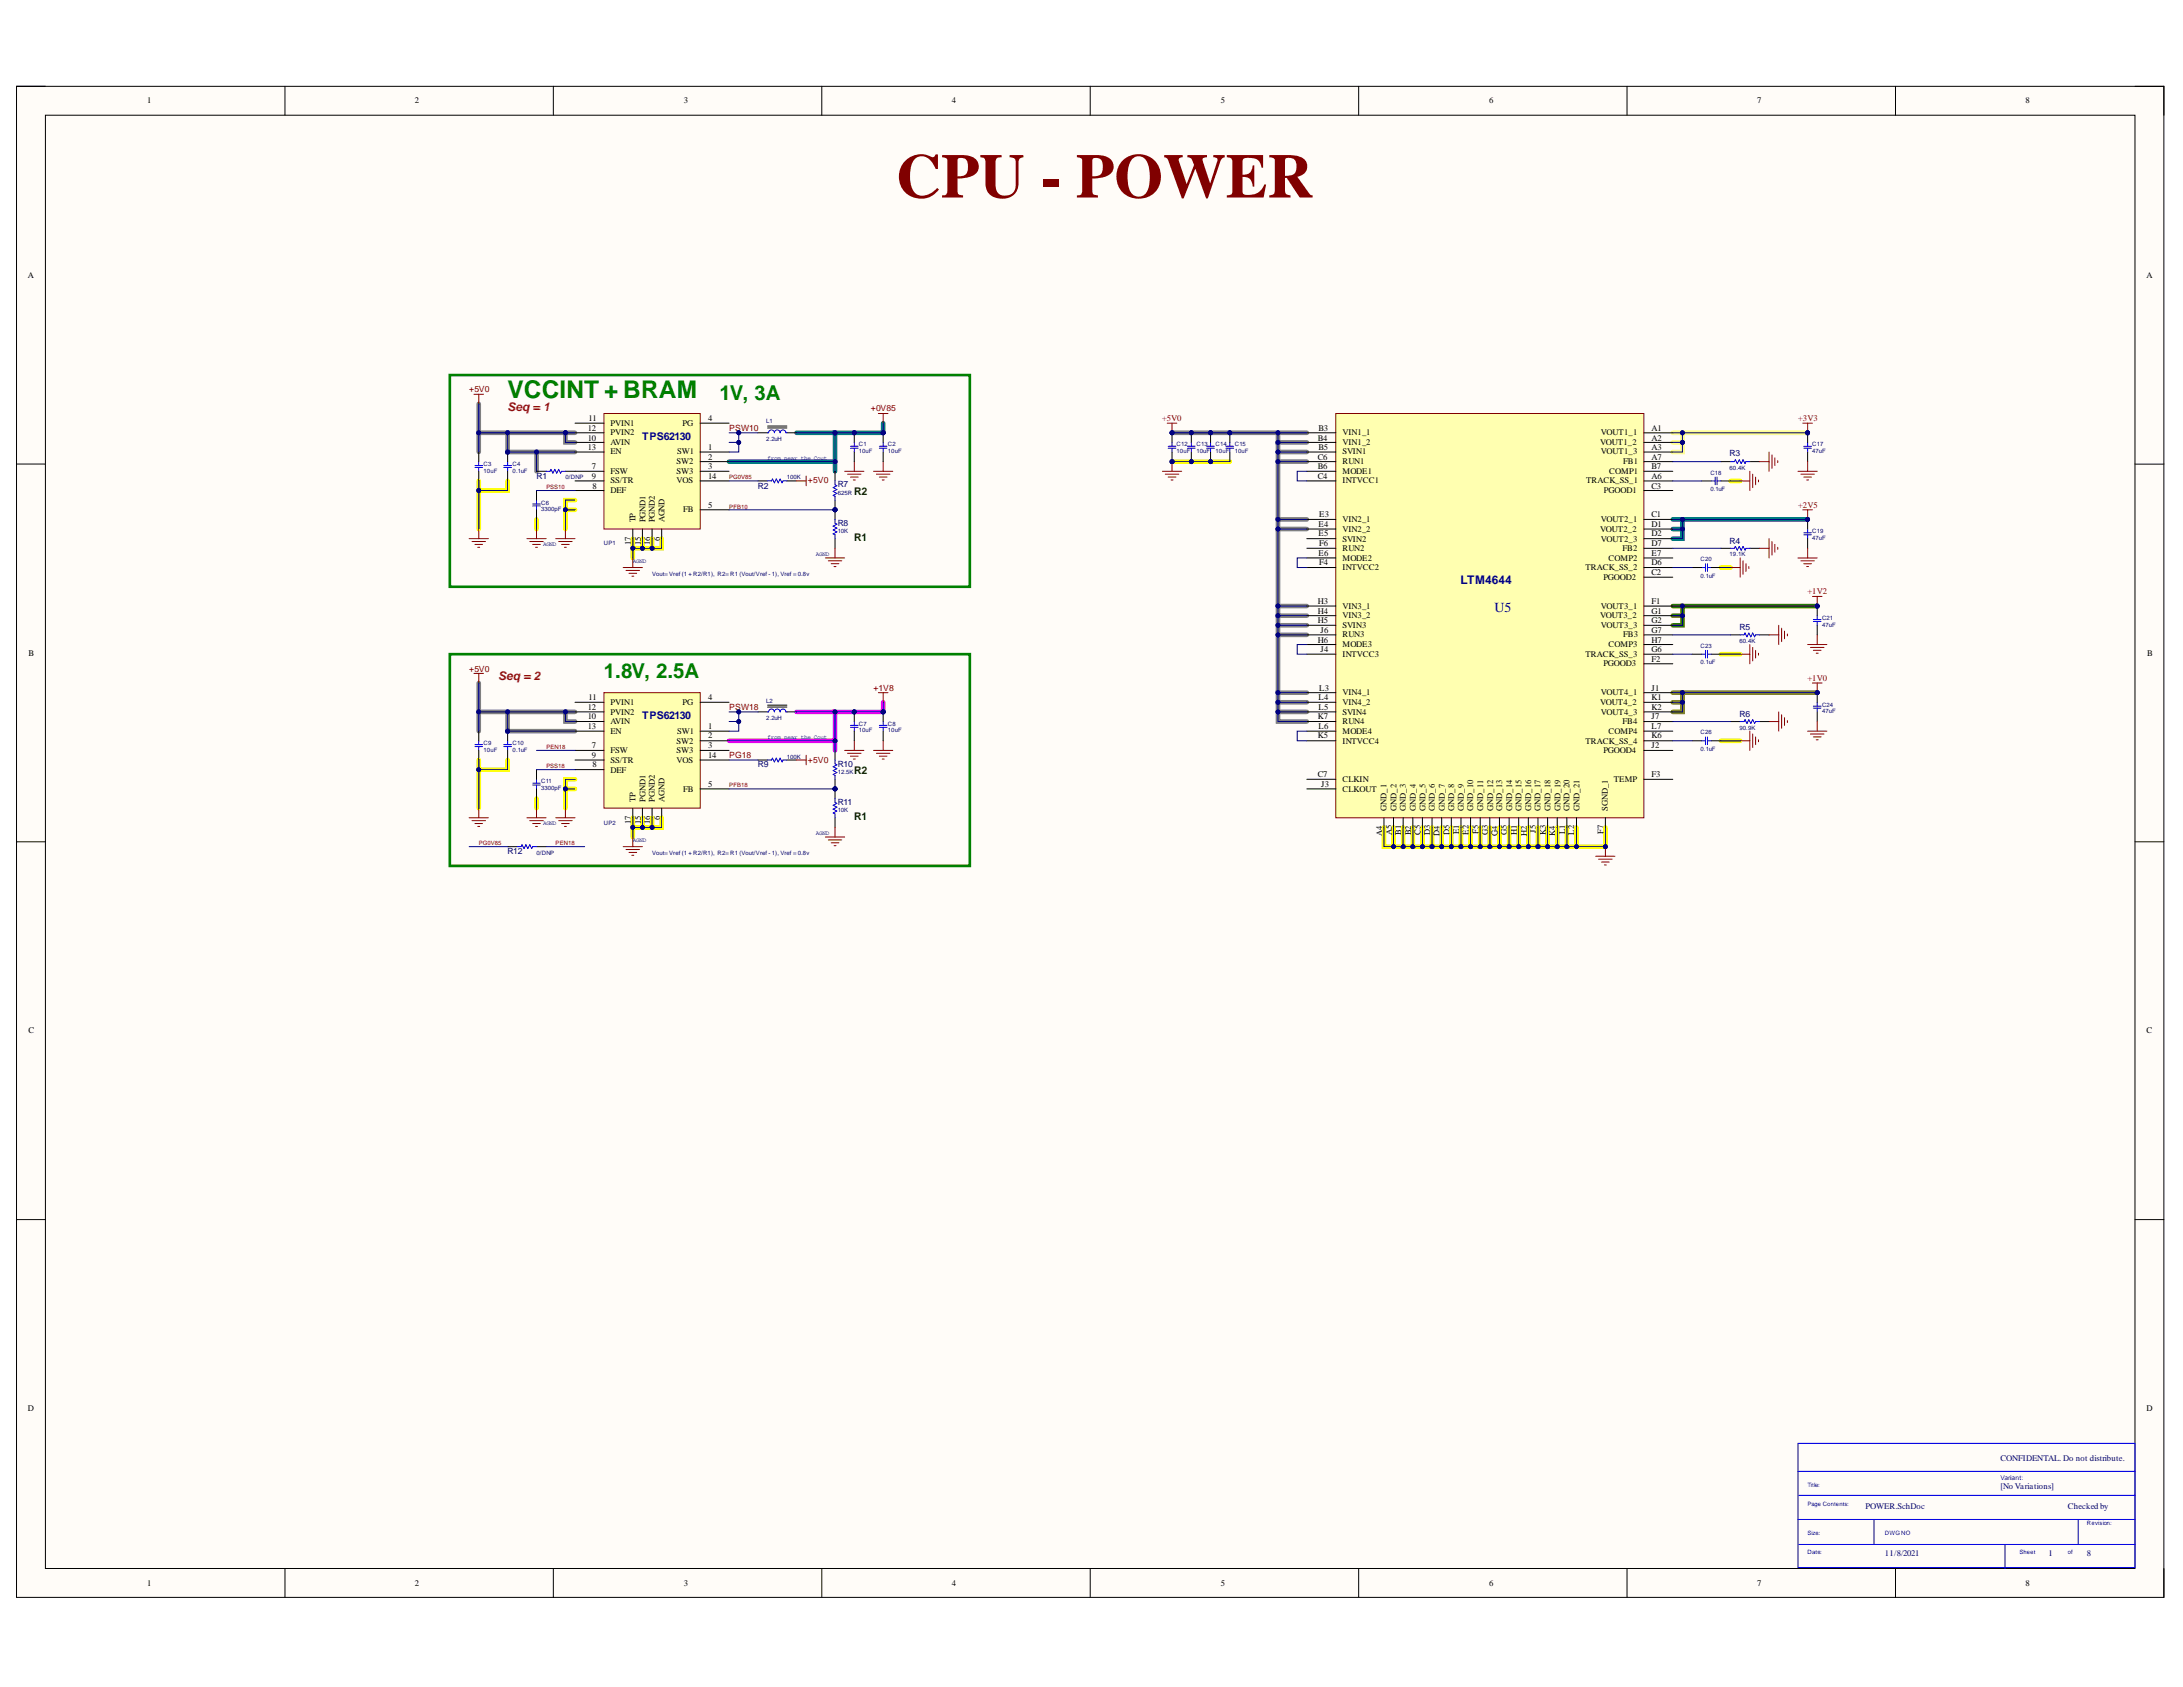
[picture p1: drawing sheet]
<svg xmlns="http://www.w3.org/2000/svg" width="279mm" height="216mm" viewBox="0 0 279 216" stroke-linecap="round" stroke-linejoin="round" font-family="sans-serif">
<defs><g id="words">
<text font-size="8" fill="#800000" x="114.7" y="25.3">CPU - POWER</text>
<text font-size="3.1" fill="#008000" x="64.9" y="51">VCCINT + BRAM</text>
<g font-size="2.6" fill="#008000">
<text x="92.1" y="51.1">1V, 3A</text>
<text x="77.3" y="86.8">1.8V, 2.5A</text>
</g>
<text font-size="1.8" fill="#000080" x="191.3" y="78.3">U5</text>
<g font-size="1.5" fill="#f00">
<text x="64.9" y="52.6">Seq = 1</text>
<text x="63.8" y="87.1">Seq = 2</text>
</g>
<text font-size="1.5" fill="#000080" x="186.9" y="74.7">LTM4644</text>
<g font-size="1.4" fill="#000080">
<text x="82.2" y="56.3">TPS62130</text>
<text x="82.2" y="92">TPS62130</text>
</g>
<g font-size="1.4" fill="#004100">
<text x="109.3" y="63.3">R2</text>
<text x="109.3" y="69.2">R1</text>
<text x="109.3" y="99.1">R2</text>
<text x="109.3" y="105">R1</text>
</g>
<g font-size="1.1">
<text x="18.9" y="13.2">1</text>
<text x="53.1" y="13.2">2</text>
<text x="87.5" y="13.2">3</text>
<text x="121.8" y="13.2">4</text>
<text x="156.3" y="13.2">5</text>
<text x="190.6" y="13.2">6</text>
<text x="224.9" y="13.2">7</text>
<text x="259.2" y="13.2">8</text>
<text x="3.6" y="35.6">A</text>
<text x="274.7" y="35.6">A</text>
<text x="75.3" y="53.8">11</text>
<text x="90.6" y="53.8">4</text>
<text x="75.3" y="55.1">12</text>
<text x="75.3" y="56.4">10</text>
<text x="75.3" y="57.6">13</text>
<text x="78.1" y="54.5">PVIN1</text>
<text x="78.1" y="55.7">PVIN2</text>
<text x="78.1" y="57">AVIN</text>
<text x="78.1" y="58.2">EN</text>
<text x="86.6" y="59.4">SW2</text>
<text x="86.7" y="58.2">SW1</text>
<text x="87.3" y="54.5">PG</text>
<text x="90.6" y="57.6">1</text>
<text x="90.6" y="58.8">2</text>
<text x="168.7" y="56.4">B4</text>
<text x="168.7" y="58.8">C6</text>
<text x="168.8" y="55.1">B3</text>
<text x="168.8" y="57.6">B5</text>
<text x="171.8" y="55.7">VIN1_1</text>
<text x="171.8" y="57">VIN1_2</text>
<text x="171.8" y="58.2">SVIN1</text>
<text x="171.8" y="59.4">RUN1</text>
<text x="204.8" y="57">VOUT1_2</text>
<text x="204.9" y="55.7">VOUT1_1</text>
<text x="204.9" y="58.2">VOUT1_3</text>
<text x="207.7" y="59.4">FB1</text>
<text x="211.4" y="55.1">A1</text>
<text x="211.4" y="56.4">A2</text>
<text x="211.4" y="57.6">A3</text>
<text x="211.4" y="58.8">A7</text>
<text x="75.8" y="60">7</text>
<text x="75.8" y="61.3">9</text>
<text x="75.8" y="62.5">8</text>
<text x="78.1" y="60.7">FSW</text>
<text x="78.1" y="63.1">DEF</text>
<text x="78.1" y="61.9">SS/TR</text>
<text x="86.6" y="60.7">SW3</text>
<text x="86.6" y="61.9">VOS</text>
<text x="87.4" y="65.6">FB</text>
<text x="90.6" y="60">3</text>
<text x="90.6" y="61.3">14</text>
<text x="90.6" y="65">5</text>
<text x="168.7" y="60">B6</text>
<text x="168.7" y="61.3">C4</text>
<text x="171.8" y="60.7">MODE1</text>
<text x="171.8" y="61.9">INTVCC1</text>
<text x="203" y="61.9">TRACK_SS_1</text>
<text x="205.3" y="63.1">PGOOD1</text>
<text x="206" y="60.7">COMP1</text>
<text x="211.4" y="61.3">A6</text>
<text x="211.4" y="60">B7</text>
<text x="211.4" y="62.5">C3</text>
<text x="80.7" y="69.7" transform="rotate(-90 80.7 69.7)">17</text>
<text x="81.3" y="66.9" transform="rotate(-90 81.3 66.9)">TP</text>
<text x="82" y="69.7" transform="rotate(-90 82 69.7)">15</text>
<text x="82.6" y="66.9" transform="rotate(-90 82.6 66.9)">PGND1</text>
<text x="83.2" y="69.7" transform="rotate(-90 83.2 69.7)">16</text>
<text x="83.8" y="66.9" transform="rotate(-90 83.8 66.9)">PGND2</text>
<text x="84.5" y="69.2" transform="rotate(-90 84.5 69.2)">6</text>
<text x="85.1" y="66.9" transform="rotate(-90 85.1 66.9)">AGND</text>
<text x="168.8" y="67.4">E4</text>
<text x="168.8" y="68.6">E5</text>
<text x="168.8" y="71.2">E6</text>
<text x="168.9" y="66.2">E3</text>
<text x="168.9" y="69.9">F6</text>
<text x="171.8" y="66.9">VIN2_1</text>
<text x="171.8" y="68">VIN2_2</text>
<text x="171.8" y="69.3">SVIN2</text>
<text x="171.8" y="71.8">MODE2</text>
<text x="171.8" y="70.5">RUN2</text>
<text x="204.8" y="68">VOUT2_2</text>
<text x="204.9" y="66.9">VOUT2_1</text>
<text x="204.9" y="69.3">VOUT2_3</text>
<text x="205.9" y="71.8">COMP2</text>
<text x="207.7" y="70.5">FB2</text>
<text x="211.4" y="66.2">C1</text>
<text x="211.4" y="67.4">D1</text>
<text x="211.4" y="68.6">D2</text>
<text x="211.4" y="69.9">D7</text>
<text x="211.4" y="71.2">E7</text>
<text x="168.7" y="77.2">H3</text>
<text x="168.9" y="72.3">F4</text>
<text x="171.8" y="77.9">VIN3_1</text>
<text x="171.8" y="72.9">INTVCC2</text>
<text x="202.9" y="72.9">TRACK_SS_2</text>
<text x="204.9" y="77.9">VOUT3_1</text>
<text x="205.2" y="74.2">PGOOD2</text>
<text x="211.4" y="77.2">F1</text>
<text x="211.4" y="72.3">D6</text>
<text x="211.4" y="73.6">C2</text>
<text x="3.6" y="83.9">B</text>
<text x="168.7" y="78.5">H4</text>
<text x="168.7" y="79.8">H5</text>
<text x="168.7" y="82.2">H6</text>
<text x="169" y="83.4">J4</text>
<text x="169" y="81">J6</text>
<text x="171.8" y="79.1">VIN3_2</text>
<text x="171.8" y="80.4">SVIN3</text>
<text x="171.8" y="82.8">MODE3</text>
<text x="171.8" y="81.6">RUN3</text>
<text x="204.8" y="79.1">VOUT3_2</text>
<text x="204.9" y="80.4">VOUT3_3</text>
<text x="205.9" y="82.8">COMP3</text>
<text x="207.7" y="81.6">FB3</text>
<text x="211.4" y="78.5">G1</text>
<text x="211.4" y="79.8">G2</text>
<text x="211.4" y="83.4">G6</text>
<text x="211.4" y="81">G7</text>
<text x="211.4" y="82.2">H7</text>
<text x="274.8" y="83.9">B</text>
<text x="75.3" y="89.6">11</text>
<text x="90.6" y="89.6">4</text>
<text x="168.8" y="89.6">L4</text>
<text x="168.9" y="88.4">L3</text>
<text x="171.8" y="89">VIN4_1</text>
<text x="171.8" y="84.1">INTVCC3</text>
<text x="202.9" y="84.1">TRACK_SS_3</text>
<text x="204.9" y="89">VOUT4_1</text>
<text x="205.2" y="85.3">PGOOD3</text>
<text x="211.4" y="88.4">J1</text>
<text x="211.4" y="89.6">K1</text>
<text x="211.4" y="84.7">F2</text>
<text x="75.3" y="90.9">12</text>
<text x="75.3" y="92">10</text>
<text x="75.3" y="93.3">13</text>
<text x="75.8" y="95.8">7</text>
<text x="78.1" y="90.2">PVIN1</text>
<text x="78.1" y="91.4">PVIN2</text>
<text x="78.1" y="92.7">AVIN</text>
<text x="78.1" y="93.9">EN</text>
<text x="86.6" y="95.2">SW2</text>
<text x="86.7" y="93.9">SW1</text>
<text x="87.3" y="90.2">PG</text>
<text x="90.6" y="93.3">1</text>
<text x="90.6" y="94.5">2</text>
<text x="90.6" y="95.8">3</text>
<text x="168.7" y="94.5">K5</text>
<text x="168.7" y="92">K7</text>
<text x="168.8" y="90.9">L5</text>
<text x="168.8" y="93.3">L6</text>
<text x="171.8" y="90.2">VIN4_2</text>
<text x="171.8" y="91.4">SVIN4</text>
<text x="171.8" y="93.9">MODE4</text>
<text x="171.8" y="95.2">INTVCC4</text>
<text x="171.8" y="92.7">RUN4</text>
<text x="202.9" y="95.2">TRACK_SS_4</text>
<text x="204.8" y="90.2">VOUT4_2</text>
<text x="204.9" y="91.4">VOUT4_3</text>
<text x="205.9" y="93.9">COMP4</text>
<text x="207.7" y="92.7">FB4</text>
<text x="211.4" y="90.9">K2</text>
<text x="211.4" y="94.5">K6</text>
<text x="211.4" y="92">J7</text>
<text x="211.4" y="95.8">J2</text>
<text x="211.4" y="93.3">L7</text>
<text x="75.8" y="97">9</text>
<text x="75.8" y="98.2">8</text>
<text x="78.1" y="96.3">FSW</text>
<text x="78.1" y="98.9">DEF</text>
<text x="78.1" y="97.6">SS/TR</text>
<text x="86.6" y="96.3">SW3</text>
<text x="86.6" y="97.6">VOS</text>
<text x="87.4" y="101.3">FB</text>
<text x="90.6" y="97">14</text>
<text x="90.6" y="100.7">5</text>
<text x="168.7" y="99.5">C7</text>
<text x="169.1" y="100.7">J3</text>
<text x="171.8" y="100.1">CLKIN</text>
<text x="171.8" y="101.3">CLKOUT</text>
<text x="205.2" y="96.3">PGOOD4</text>
<text x="206.6" y="100.1">TEMP</text>
<text x="211.4" y="99.5">F3</text>
<text x="80.7" y="105.5" transform="rotate(-90 80.7 105.5)">17</text>
<text x="81.3" y="102.6" transform="rotate(-90 81.3 102.6)">TP</text>
<text x="82" y="105.5" transform="rotate(-90 82 105.5)">15</text>
<text x="82.6" y="102.6" transform="rotate(-90 82.6 102.6)">PGND1</text>
<text x="83.2" y="105.5" transform="rotate(-90 83.2 105.5)">16</text>
<text x="83.8" y="102.6" transform="rotate(-90 83.8 102.6)">PGND2</text>
<text x="84.5" y="104.9" transform="rotate(-90 84.5 104.9)">6</text>
<text x="85.1" y="102.6" transform="rotate(-90 85.1 102.6)">AGND</text>
<text x="176.9" y="107" transform="rotate(-90 176.9 107)">A4</text>
<text x="177.5" y="103.8" transform="rotate(-90 177.5 103.8)">GND_1</text>
<text x="178.2" y="106.9" transform="rotate(-90 178.2 106.9)">A5</text>
<text x="178.7" y="103.8" transform="rotate(-90 178.7 103.8)">GND_2</text>
<text x="179.3" y="106.8" transform="rotate(-90 179.3 106.8)">B1</text>
<text x="179.9" y="103.8" transform="rotate(-90 179.9 103.8)">GND_3</text>
<text x="180.6" y="106.9" transform="rotate(-90 180.6 106.9)">B2</text>
<text x="181.2" y="103.8" transform="rotate(-90 181.2 103.8)">GND_4</text>
<text x="181.8" y="106.8" transform="rotate(-90 181.8 106.8)">C5</text>
<text x="182.5" y="103.8" transform="rotate(-90 182.5 103.8)">GND_5</text>
<text x="183.1" y="106.9" transform="rotate(-90 183.1 106.9)">D3</text>
<text x="183.6" y="103.8" transform="rotate(-90 183.6 103.8)">GND_6</text>
<text x="184.2" y="107" transform="rotate(-90 184.2 107)">D4</text>
<text x="184.9" y="103.8" transform="rotate(-90 184.9 103.8)">GND_7</text>
<text x="185.5" y="106.9" transform="rotate(-90 185.5 106.9)">D5</text>
<text x="186.1" y="103.8" transform="rotate(-90 186.1 103.8)">GND_8</text>
<text x="186.8" y="106.7" transform="rotate(-90 186.8 106.7)">E1</text>
<text x="187.4" y="103.8" transform="rotate(-90 187.4 103.8)">GND_9</text>
<text x="188" y="106.8" transform="rotate(-90 188 106.8)">E2</text>
<text x="188.6" y="103.8" transform="rotate(-90 188.6 103.8)">GND_10</text>
<text x="189.2" y="106.7" transform="rotate(-90 189.2 106.7)">F5</text>
<text x="189.8" y="103.8" transform="rotate(-90 189.8 103.8)">GND_11</text>
<text x="190.4" y="106.9" transform="rotate(-90 190.4 106.9)">G3</text>
<text x="191.1" y="103.8" transform="rotate(-90 191.1 103.8)">GND_12</text>
<text x="191.7" y="107" transform="rotate(-90 191.7 107)">G4</text>
<text x="192.3" y="103.8" transform="rotate(-90 192.3 103.8)">GND_13</text>
<text x="192.9" y="106.9" transform="rotate(-90 192.9 106.9)">G5</text>
<text x="193.5" y="103.8" transform="rotate(-90 193.5 103.8)">GND_14</text>
<text x="194.1" y="106.8" transform="rotate(-90 194.1 106.8)">H1</text>
<text x="194.7" y="103.8" transform="rotate(-90 194.7 103.8)">GND_15</text>
<text x="195.4" y="107" transform="rotate(-90 195.4 107)">H2</text>
<text x="196" y="103.8" transform="rotate(-90 196 103.8)">GND_16</text>
<text x="196.6" y="106.6" transform="rotate(-90 196.6 106.6)">J5</text>
<text x="197.2" y="103.8" transform="rotate(-90 197.2 103.8)">GND_17</text>
<text x="197.9" y="106.9" transform="rotate(-90 197.9 106.9)">K3</text>
<text x="198.4" y="103.8" transform="rotate(-90 198.4 103.8)">GND_18</text>
<text x="199" y="107" transform="rotate(-90 199 107)">K4</text>
<text x="199.7" y="103.8" transform="rotate(-90 199.7 103.8)">GND_19</text>
<text x="200.3" y="106.7" transform="rotate(-90 200.3 106.7)">L1</text>
<text x="200.9" y="103.8" transform="rotate(-90 200.9 103.8)">GND_20</text>
<text x="201.5" y="106.8" transform="rotate(-90 201.5 106.8)">L2</text>
<text x="202.2" y="103.8" transform="rotate(-90 202.2 103.8)">GND_21</text>
<text x="205.2" y="106.7" transform="rotate(-90 205.2 106.7)">F7</text>
<text x="205.8" y="103.8" transform="rotate(-90 205.8 103.8)">SGND_1</text>
<text x="3.6" y="132.3">C</text>
<text x="274.7" y="132.3">C</text>
<text x="3.6" y="180.6">D</text>
<text x="274.7" y="180.6">D</text>
<text x="18.9" y="202.9">1</text>
<text x="53.1" y="202.9">2</text>
<text x="87.5" y="202.9">3</text>
<text x="121.8" y="202.9">4</text>
<text x="156.3" y="202.9">5</text>
<text x="190.6" y="202.9">6</text>
<text x="224.9" y="202.9">7</text>
<text x="259.2" y="202.9">8</text>
</g>
<g font-size="1.1" fill="#800000">
<text x="60" y="50.2">+5V0</text>
<text x="111.4" y="52.7">+0V85</text>
<text x="148.7" y="53.8">+5V0</text>
<text x="230.2" y="53.8">+3V3</text>
<text x="93.3" y="55.1">PSW10</text>
<text x="103.4" y="61.9">+5V0</text>
<text x="230.2" y="65">+2V5</text>
<text x="231.3" y="76.1">+1V2</text>
<text x="60" y="86">+5V0</text>
<text x="111.8" y="88.4">+1V8</text>
<text x="231.3" y="87.1">+1V0</text>
<text x="93.3" y="90.9">PSW18</text>
<text x="93.3" y="97">PG18</text>
<text x="103.4" y="97.6">+5V0</text>
</g>
<g font-size="1.1" fill="#000080">
<text x="221.4" y="58.4">R3</text>
<text x="68.7" y="61.3">R1</text>
<text x="97" y="62.5">R2</text>
<text x="107.2" y="62.4">R7</text>
<text x="107.2" y="67.3">R8</text>
<text x="221.4" y="69.6">R4</text>
<text x="222.6" y="80.6">R5</text>
<text x="222.6" y="91.7">R6</text>
<text x="97" y="98.2">R9</text>
<text x="107.2" y="98.1">R10</text>
<text x="107.2" y="103">R11</text>
<text x="64.9" y="109.3">R12</text>
<text x="256" y="186.9">CONFIDENTAL. Do not distribute.</text>
<text x="256" y="190.6">[No Variations]</text>
<text x="238.8" y="193.1">POWER.SchDoc</text>
<text x="264.7" y="193.1">Checked by</text>
<text x="241.2" y="199.2">11/8/2021</text>
<text x="262.2" y="199.2">1</text>
<text x="267.1" y="199.2">8</text>
</g>
<g font-size=".8" fill="#000080">
<text x="61.9" y="59.6">C3</text>
<text x="65.6" y="59.6">C4</text>
<text x="98.1" y="56.5">2.2uH</text>
<text x="98.1" y="54.2">L1</text>
<text x="98.3" y="58.8">from near the Cout</text>
<text x="109.9" y="58">10uF</text>
<text x="109.9" y="57.1">C1</text>
<text x="113.6" y="58">10uF</text>
<text x="113.6" y="57.1">C2</text>
<text x="150.6" y="58">10uF</text>
<text x="150.6" y="57.1">C12</text>
<text x="153.1" y="58">10uF</text>
<text x="153.1" y="57.1">C13</text>
<text x="155.6" y="58">10uF</text>
<text x="155.6" y="57.1">C14</text>
<text x="158" y="58">10uF</text>
<text x="158" y="57.1">C15</text>
<text x="231.9" y="58">47uF</text>
<text x="231.9" y="57.1">C17</text>
<text x="61.9" y="60.5">10uF</text>
<text x="65.6" y="60.5">0.1uF</text>
<text x="69.2" y="65.4">3300pF</text>
<text x="69.2" y="64.6">C6</text>
<text x="72.4" y="61.4">0/DNP</text>
<text x="100.7" y="61.4">100K</text>
<text x="107.2" y="63.3">625R</text>
<text x="218.9" y="62.8">0.1uF</text>
<text x="218.9" y="60.8">C18</text>
<text x="221.4" y="60.1">60.4K</text>
<text x="69.5" y="69.9">AGND</text>
<text x="77.3" y="69.8">UP1</text>
<text x="104.4" y="71.2">AGND</text>
<text x="107.2" y="68.2">10K</text>
<text x="217.6" y="71.8">C20</text>
<text x="221.4" y="71.2">19.1K</text>
<text x="231.9" y="69.1">47uF</text>
<text x="231.9" y="68.2">C19</text>
<text x="81" y="72">AGND</text>
<text x="217.6" y="74">0.1uF</text>
<text x="217.6" y="82.9">C23</text>
<text x="222.6" y="82.3">60.4K</text>
<text x="233.2" y="80.2">47uF</text>
<text x="233.2" y="79.4">C21</text>
<text x="98.1" y="89.9">L2</text>
<text x="217.6" y="85">0.1uF</text>
<text x="61.9" y="95.3">C9</text>
<text x="65.6" y="95.3">C10</text>
<text x="98.1" y="92.1">2.2uH</text>
<text x="98.3" y="94.6">from near the Cout</text>
<text x="109.9" y="93.7">10uF</text>
<text x="109.9" y="92.9">C7</text>
<text x="113.6" y="93.7">10uF</text>
<text x="113.6" y="92.9">C8</text>
<text x="217.6" y="94">C26</text>
<text x="222.6" y="93.4">90.9K</text>
<text x="233.2" y="91.3">47uF</text>
<text x="233.2" y="90.4">C24</text>
<text x="61.9" y="96.2">10uF</text>
<text x="65.6" y="96.2">0.1uF</text>
<text x="69.2" y="101.2">3300pF</text>
<text x="69.2" y="100.2">C11</text>
<text x="100.7" y="97.1">100K</text>
<text x="107.2" y="99.1">12.5K</text>
<text x="217.6" y="96.1">0.1uF</text>
<text x="69.5" y="105.6">AGND</text>
<text x="77.3" y="105.6">UP2</text>
<text x="81" y="107.8">AGND</text>
<text x="104.4" y="106.9">AGND</text>
<text x="107.2" y="104">10K</text>
<text x="68.7" y="109.4">0/DNP</text>
</g>
<g font-size=".8" fill="#800000">
<text x="69.9" y="62.5">PSS10</text>
<text x="93.3" y="65.1">PFB10</text>
<text x="93.3" y="61.4">PG0V85</text>
<text x="69.9" y="95.8">PEN18</text>
<text x="69.9" y="98.3">PSS18</text>
<text x="93.3" y="100.7">PFB18</text>
<text x="61.3" y="108.2">PG0V85</text>
<text x="71.1" y="108.2">PEN18</text>
</g>
<g font-size=".8" fill="#000084">
<text x="83.5" y="73.7">Vout= Vref (1 + R2/R1), R2= R1 (Vout/Vref - 1), Vref = 0.8v</text>
<text x="83.5" y="109.4">Vout= Vref (1 + R2/R1), R2= R1 (Vout/Vref - 1), Vref = 0.8v</text>
</g>
<g font-size=".8" fill="#00f">
<text x="231.3" y="190.3">Title:</text>
<text x="256" y="189.4">Variant:</text>
<text x="231.3" y="196.5">Size:</text>
<text x="231.3" y="192.8">Page Contents:</text>
<text x="241.2" y="196.5">DWG NO</text>
<text x="267.1" y="195.2">Revision:</text>
<text x="231.3" y="198.9">Date:</text>
<text x="258.5" y="198.9">Sheet</text>
<text x="264.7" y="198.9">of</text>
</g>
</g></defs>
<path d="M2.1 11h274.9v193.4h-274.9z" fill-rule="evenodd" fill="#fffcf8"/>
<path d="M2.1 11h274.9v193.4h-274.9z" fill="none" stroke="#000" stroke-width=".13"/>
<path d="M5.8 14.7h267.5v186h-267.5z" fill-rule="evenodd" fill="#fffcf8"/>
<g fill="none" stroke="#000" stroke-width=".13">
<path d="M2.1 11h3.7M5.8 14.7h267.5v186h-267.5zM36.5 11v3.7M70.8 11v3.7M105.2 11v3.7M139.5 11v3.7M173.9 11v3.7M208.2 11v3.7M242.6 11v3.7M273.3 11h3.7v3.7M2.1 59.4h3.7M273.3 59.4h3.7"/>
<path d="M2.1 107.7h3.7M273.3 107.7h3.7M2.1 156.1h3.7M273.3 156.1h3.7M36.5 200.7v3.7M70.8 200.7v3.7M105.2 200.7v3.7M139.5 200.7v3.7M173.9 200.7v3.7M208.2 200.7v3.7M242.6 200.7v3.7M277 200.7v3.7"/>
</g>
<g fill="none" stroke="#ff0" stroke-width=".59">
<path d="M150 59.1h7.4M61.3 61.5v6.2M65 61.5v1.3h-3.7M68.7 66.5v1.2M72.4 65.2h1.2M73.6 64h-1.2v3.7M81 68.9v2.5M82.2 68.9v1.3M83.5 68.9v1.3M84.7 68.9v1.3h-3.7M220.3 72.6h1.2M221.5 61.6h1.2"/>
<path d="M61.3 97.3v6.1M65 97.3v1.2h-3.7M73.6 99.7h-1.2v3.7M220.3 83.7h2.4M220.3 94.8h2.4M68.7 102.2v1.2M72.4 101h1.2M81 104.7v2.4M82.2 104.7v1.2M83.5 104.7v1.2M84.7 104.7v1.2h-3.7M177.1 105.9v2.5h28.4v-2.5"/>
<path d="M178.4 105.9v2.5M179.6 105.9v2.5M180.8 105.9v2.5M182.1 105.9v2.5M183.3 105.9v2.5M184.5 105.9v2.5M185.8 105.9v2.5M187 105.9v2.5M188.2 105.9v2.5M189.5 105.9v2.5M190.7 105.9v2.5M191.9 105.9v2.5"/>
<path d="M193.2 105.9v2.5M194.4 105.9v2.5M195.6 105.9v2.5M196.8 105.9v2.5M198.1 105.9v2.5M199.3 105.9v2.5M200.5 105.9v2.5M201.8 105.9v2.5"/>
</g>
<path d="M93.3 59.1h13.6M101.9 55.4h5M113 54.2v1.2h-6.1v4.9M214.1 66.5h1.2M214.1 67.7h1.2M231.4 66.5h-16.1v2.4h-1.2" fill="none" stroke="#008080" stroke-width=".59"/>
<g fill="none" stroke="#808080" stroke-width=".59">
<path d="M61.3 51.7v3.7h11.1M61.3 55.4v2.4M65 55.4v2.4h8.6M68.7 57.8v2.5M72.4 55.4v1.2h1.2M72.4 55.4h1.2M150 55.4h17.3M163.6 55.4v1.2h3.7M163.6 56.6v9.9M163.6 59.1h3.7M163.6 57.8h3.7M163.6 78.8v9.8"/>
<path d="M163.6 67.7v9.9M167.3 77.6h-3.7v1.2h3.7M167.3 66.5h-3.7v1.2h3.7M61.3 87.4v3.7h11.1v1.2h1.2M61.3 91.1v2.5M65 91.1v2.5h8.6M72.4 91.1h1.2M163.6 89.9v2.4h3.7M163.6 81.3h3.7M163.6 80h3.7M163.6 91.1h3.7M167.3 88.6h-3.7v1.3h3.7"/>
</g>
<path d="M214.1 77.6h1.2M214.1 78.8h1.2M232.6 77.6h-17.3v2.4h-1.2" fill="none" stroke="#567700" stroke-width=".59"/>
<path d="M214.1 55.4h17.3M214.1 56.6h1.2M215.3 56.6v1.3h-1.2M215.3 55.4v1.2" fill="none" stroke="#ffff80" stroke-width=".59"/>
<path d="M214.1 88.6h1.2M214.1 89.9h1.2M232.6 88.6h-17.3v2.5h-1.2" fill="none" stroke="#808000" stroke-width=".59"/>
<path d="M93.3 94.8h13.6M101.9 91.1h5M113 89.9v1.2h-6.1v4.9" fill="none" stroke="#f0f" stroke-width=".59"/>
<path d="M230.1 184.7h43.2v15.9h-43.2zM230.1 188.3h43.2M230.1 194.5h43.2M230.2 197.7h43.1M230.2 191.4h43.1M239.9 194.5v3.2M256.6 197.7v3M266 194.5v3.2" fill="none" stroke="#00f" stroke-width=".13"/>
<path d="M171 52.9h39.4v51.8h-39.4z" fill-rule="evenodd" fill="#ffffb0"/>
<path d="M171 52.9h39.4v51.8h-39.4z" fill="none" stroke="#800000" stroke-width=".13"/>
<g fill="none" stroke="#000" stroke-width=".13">
<path d="M167.3 55.4h3.7M167.3 56.6h3.7M167.3 57.8h3.7M167.3 59.1h3.7M210.4 55.4h3.7M210.4 56.6h3.7M210.4 57.9h3.7M210.4 59.1h3.7M167.3 66.5h3.7M167.3 67.7h3.7M167.3 68.9h3.7M167.3 77.6h3.7"/>
<path d="M167.3 78.8h3.7M167.3 60.3h3.7M167.3 61.5h3.7M167.3 72.6h3.7M167.3 70.2h3.7M167.3 71.4h3.7M210.4 66.5h3.7M210.4 67.7h3.7M210.4 68.9h3.7M210.4 77.6h3.7M210.4 78.8h3.7M210.4 61.6h3.7"/>
<path d="M210.4 60.3h3.7M210.4 62.8h3.7M210.4 72.6h3.7M210.4 70.2h3.7M210.4 71.4h3.7M210.4 73.9h3.7M167.3 80h3.7M167.3 88.6h3.7M167.3 89.9h3.7M167.3 91.1h3.7M167.3 99.7h3.7M167.3 81.3h3.7"/>
<path d="M167.3 82.5h3.7M167.3 83.7h3.7M167.3 94.8h3.7M167.3 92.3h3.7M167.3 93.6h3.7M210.4 80h3.7M210.4 88.6h3.7M210.4 89.9h3.7M210.4 91.1h3.7M210.4 99.7h3.7M210.4 84.9h3.7M210.4 83.7h3.7"/>
<path d="M210.4 81.3h3.7M210.4 82.5h3.7M210.4 94.8h3.7M210.4 92.3h3.7M210.4 96h3.7M210.4 93.6h3.7M167.3 101h3.7M177.1 104.7v1.2M178.4 104.7v1.2M179.6 104.7v1.2M180.8 104.7v1.2M182.1 104.7v1.2"/>
<path d="M183.3 104.7v1.2M184.5 104.7v1.2M185.8 104.7v1.2M187 104.7v1.2M188.2 104.7v1.2M189.5 104.7v1.2M190.7 104.7v1.2M191.9 104.7v1.2M193.2 104.7v1.2M194.4 104.7v1.2M195.6 104.7v1.2M196.8 104.7v1.2"/>
<path d="M198.1 104.7v1.2M199.3 104.7v1.2M200.5 104.7v1.2M201.8 104.7v1.2M205.5 104.7v1.2"/>
</g>
<circle cx="157.4" cy="55.4" r=".25" fill="#000080"/>
<circle cx="157.4" cy="55.4" r=".25" fill="none" stroke="#000080" stroke-width=".13"/>
<path d="M156.9 57.4h1M156.9 57.1h1M157.4 56.6v.5M157.4 57.4v.4" fill="none" stroke="#00f" stroke-width=".13"/>
<path d="M157.4 55.4v1.2M157.4 57.8v1.3" fill="none" stroke="#000" stroke-width=".13"/>
<circle cx="157.4" cy="55.4" r=".25" fill="#000080"/>
<circle cx="157.4" cy="55.4" r=".25" fill="none" stroke="#000080" stroke-width=".13"/>
<circle cx="154.9" cy="59.1" r=".25" fill="#000080"/>
<circle cx="154.9" cy="59.1" r=".25" fill="none" stroke="#000080" stroke-width=".13"/>
<circle cx="154.9" cy="55.4" r=".25" fill="#000080"/>
<circle cx="154.9" cy="55.4" r=".25" fill="none" stroke="#000080" stroke-width=".13"/>
<path d="M154.4 57.4h1M154.4 57.1h1M154.9 56.6v.5M154.9 57.4v.4" fill="none" stroke="#00f" stroke-width=".13"/>
<path d="M154.9 57.8v1.3" fill="none" stroke="#000" stroke-width=".13"/>
<circle cx="154.9" cy="59.1" r=".25" fill="#000080"/>
<circle cx="154.9" cy="59.1" r=".25" fill="none" stroke="#000080" stroke-width=".13"/>
<path d="M154.9 55.4v1.2" fill="none" stroke="#000" stroke-width=".13"/>
<circle cx="154.9" cy="55.4" r=".25" fill="#000080"/>
<circle cx="154.9" cy="55.4" r=".25" fill="none" stroke="#000080" stroke-width=".13"/>
<circle cx="152.5" cy="59.1" r=".25" fill="#000080"/>
<circle cx="152.5" cy="59.1" r=".25" fill="none" stroke="#000080" stroke-width=".13"/>
<circle cx="152.5" cy="55.4" r=".25" fill="#000080"/>
<circle cx="152.5" cy="55.4" r=".25" fill="none" stroke="#000080" stroke-width=".13"/>
<path d="M152 57.4h1M152 57.1h1M152.5 56.6v.5M152.5 57.4v.4" fill="none" stroke="#00f" stroke-width=".13"/>
<path d="M152.5 57.8v1.3" fill="none" stroke="#000" stroke-width=".13"/>
<circle cx="152.5" cy="59.1" r=".25" fill="#000080"/>
<circle cx="152.5" cy="59.1" r=".25" fill="none" stroke="#000080" stroke-width=".13"/>
<path d="M152.5 55.4v1.2" fill="none" stroke="#000" stroke-width=".13"/>
<circle cx="152.5" cy="55.4" r=".25" fill="#000080"/>
<circle cx="152.5" cy="55.4" r=".25" fill="none" stroke="#000080" stroke-width=".13"/>
<circle cx="150" cy="59.1" r=".25" fill="#000080"/>
<circle cx="150" cy="59.1" r=".25" fill="none" stroke="#000080" stroke-width=".13"/>
<circle cx="150" cy="55.4" r=".25" fill="#000080"/>
<circle cx="150" cy="55.4" r=".25" fill="none" stroke="#000080" stroke-width=".13"/>
<path d="M149.5 57.4h1M149.5 57.1h1M150 56.6v.5M150 57.4v.4" fill="none" stroke="#00f" stroke-width=".13"/>
<path d="M150 57.8v1.3" fill="none" stroke="#000" stroke-width=".13"/>
<circle cx="150" cy="59.1" r=".25" fill="#000080"/>
<circle cx="150" cy="59.1" r=".25" fill="none" stroke="#000080" stroke-width=".13"/>
<path d="M150 55.4v1.2" fill="none" stroke="#000" stroke-width=".13"/>
<circle cx="150" cy="55.4" r=".25" fill="#000080"/>
<circle cx="150" cy="55.4" r=".25" fill="none" stroke="#000080" stroke-width=".13"/>
<path d="M150 59.1v1.2M148.8 60.3h2.4M149.1 60.7h1.8M149.5 61.1h1M149.9 61.4h.2" fill="none" stroke="#800000" stroke-width=".13"/>
<circle cx="150" cy="59.1" r=".25" fill="#000080"/>
<circle cx="150" cy="59.1" r=".25" fill="none" stroke="#000080" stroke-width=".13"/>
<path d="M149.4 54.2h1.2M150 54.2v1.2" fill="none" stroke="#800000" stroke-width=".13"/>
<circle cx="150" cy="55.4" r=".25" fill="#000080"/>
<circle cx="150" cy="55.4" r=".25" fill="none" stroke="#000080" stroke-width=".13"/>
<path d="M219 61.6h.5M219.5 61.1v.9M219.8 61.1v.9M219.8 61.6h.5" fill="none" stroke="#00f" stroke-width=".13"/>
<path d="M217.8 61.6h1.2M220.3 61.6h1.2" fill="none" stroke="#000" stroke-width=".13"/>
<circle cx="231.4" cy="55.4" r=".25" fill="#000080"/>
<circle cx="231.4" cy="55.4" r=".25" fill="none" stroke="#000080" stroke-width=".13"/>
<path d="M230.9 57.4h.9M230.9 57.1h.9M231.4 56.6v.5M231.4 57.4v.5" fill="none" stroke="#00f" stroke-width=".13"/>
<path d="M231.4 55.4v1.2M231.4 57.9v1.2" fill="none" stroke="#000" stroke-width=".13"/>
<circle cx="231.4" cy="55.4" r=".25" fill="#000080"/>
<circle cx="231.4" cy="55.4" r=".25" fill="none" stroke="#000080" stroke-width=".13"/>
<g fill="none" stroke="#800000" stroke-width=".13">
<path d="M225.2 59.1h1.2M226.4 57.9v2.4M226.8 58.2v1.7M227.2 58.6v1M227.5 59v.2M231.4 59.1v1.2M222.7 61.6h1.3M224 60.3v2.5M224.3 60.7v1.7M224.7 61.1v.9M225.1 61.4v.3M225.2 70.2h1.2"/>
<path d="M226.4 68.9v2.5M226.8 69.3v1.7M227.2 69.7v1M227.5 70v.3M230.1 60.3h2.5M230.5 60.7h1.7M230.9 61.1h.9M231.2 61.4h.3"/>
</g>
<path d="M220.3 59.1h1.2M224 59.1h1.2M220.3 70.2h1.2M224 70.2h1.2" fill="none" stroke="#000" stroke-width=".13"/>
<path d="M221.5 59.1h.5l.1-.3 .3 .5 .2-.5 .2 .5 .3-.5 .2 .5 .2-.2h.5M221.5 70.2h.5l.1-.3 .3 .5 .2-.5 .2 .5 .3-.5 .2 .5 .2-.2h.5" fill="none" stroke="#00f" stroke-width=".13"/>
<circle cx="231.3" cy="66.5" r=".25" fill="#000080"/>
<circle cx="231.3" cy="66.5" r=".25" fill="none" stroke="#000080" stroke-width=".13"/>
<path d="M230.9 68.4h.9M230.9 68.2h.9M231.4 67.7v.5M231.4 68.4v.5" fill="none" stroke="#00f" stroke-width=".13"/>
<path d="M231.4 66.5v1.2M231.4 68.9v1.3" fill="none" stroke="#000" stroke-width=".13"/>
<circle cx="231.3" cy="66.5" r=".25" fill="#000080"/>
<circle cx="231.3" cy="66.5" r=".25" fill="none" stroke="#000080" stroke-width=".13"/>
<path d="M230.1 71.4h2.5M230.5 71.8h1.7M230.9 72.1h.9M231.2 72.5h.3M231.4 70.2v1.2M204.2 109.6h2.5M204.6 110h1.7M205 110.3h1M205.3 110.7h.3M205.5 108.4v1.2" fill="none" stroke="#800000" stroke-width=".13"/>
<circle cx="205.5" cy="108.4" r=".25" fill="#000080"/>
<circle cx="205.5" cy="108.4" r=".25" fill="none" stroke="#000080" stroke-width=".13"/>
<path d="M217.8 72.6h.5M218.3 72.1v1M218.5 72.1v1M218.5 72.6h.5M217.8 83.7h.5M218.3 83.2v1M218.5 83.2v1M218.5 83.7h.5" fill="none" stroke="#00f" stroke-width=".13"/>
<path d="M216.6 72.6h1.2M219 72.6h1.3M216.6 83.7h1.2M219 83.7h1.3" fill="none" stroke="#000" stroke-width=".13"/>
<path d="M221.5 72.6h1.2M222.7 71.4v2.5M223.1 71.8v1.7M223.5 72.1v1M223.8 72.5v.3" fill="none" stroke="#800000" stroke-width=".13"/>
<circle cx="232.6" cy="77.6" r=".25" fill="#000080"/>
<circle cx="232.6" cy="77.6" r=".25" fill="none" stroke="#000080" stroke-width=".13"/>
<path d="M232.1 79.5h1M232.1 79.3h1M232.6 78.8v.5M232.6 79.5v.5" fill="none" stroke="#00f" stroke-width=".13"/>
<path d="M232.6 77.6v1.2M232.6 80v1.3" fill="none" stroke="#000" stroke-width=".13"/>
<circle cx="232.6" cy="77.6" r=".25" fill="#000080"/>
<circle cx="232.6" cy="77.6" r=".25" fill="none" stroke="#000080" stroke-width=".13"/>
<g fill="none" stroke="#800000" stroke-width=".13">
<path d="M222.7 83.7h1.3M224 82.5v2.4M224.3 82.9v1.7M224.7 83.2v1M225.1 83.6v.2M226.4 81.3h1.3M227.7 80v2.5M228 80.4v1.7M228.4 80.8v.9M228.8 81.1v.3M231.4 82.5h2.4M231.7 82.9h1.8"/>
<path d="M232.1 83.2h1M232.5 83.6h.2M232.6 81.3v1.2"/>
</g>
<path d="M216.6 94.8h1.2M219 94.8h1.3M221.5 81.3h1.2M225.2 81.3h1.2" fill="none" stroke="#000" stroke-width=".13"/>
<path d="M217.8 94.8h.5M218.3 94.3v1M218.5 94.3v1M218.5 94.8h.5M222.7 81.3h.5l.1-.3 .3 .5 .2-.5 .3 .5 .2-.5 .3 .5 .1-.2h.5" fill="none" stroke="#00f" stroke-width=".13"/>
<circle cx="232.6" cy="88.6" r=".24" fill="#000080"/>
<circle cx="232.6" cy="88.6" r=".24" fill="none" stroke="#000080" stroke-width=".13"/>
<path d="M232.1 90.6h1M232.1 90.4h1M232.6 89.9v.5M232.6 90.6v.5" fill="none" stroke="#00f" stroke-width=".13"/>
<path d="M232.6 88.6v1.3M232.6 91.1v1.2" fill="none" stroke="#000" stroke-width=".13"/>
<circle cx="232.6" cy="88.6" r=".24" fill="#000080"/>
<circle cx="232.6" cy="88.6" r=".24" fill="none" stroke="#000080" stroke-width=".13"/>
<g fill="none" stroke="#800000" stroke-width=".13">
<path d="M230.7 54.2h1.3M231.4 54.2v1.2M222.7 94.8h1.3M224 93.6v2.4M224.3 93.9v1.8M224.7 94.3v1M225.1 94.7v.2M226.4 92.3h1.3M227.7 91.1v2.5M228 91.5v1.7M228.4 91.8v1M228.8 92.2v.3"/>
<path d="M231.4 93.6h2.4M231.7 93.9h1.8M232.1 94.3h1M232.5 94.7h.2M232.6 92.3v1.3"/>
</g>
<path d="M221.5 92.3h1.2M225.2 92.3h1.2" fill="none" stroke="#000" stroke-width=".13"/>
<path d="M222.7 92.3h.5l.1-.2 .3 .5 .2-.5 .3 .5 .2-.5 .3 .5 .1-.3h.5" fill="none" stroke="#00f" stroke-width=".13"/>
<circle cx="231.4" cy="55.4" r=".25" fill="#000080"/>
<circle cx="231.4" cy="55.4" r=".25" fill="none" stroke="#000080" stroke-width=".13"/>
<path d="M230.7 65.2h1.3M231.4 65.2v1.3" fill="none" stroke="#800000" stroke-width=".13"/>
<circle cx="231.3" cy="66.5" r=".25" fill="#000080"/>
<circle cx="231.3" cy="66.5" r=".25" fill="none" stroke="#000080" stroke-width=".13"/>
<path d="M232 87.4h1.2M232.6 87.4v1.2" fill="none" stroke="#800000" stroke-width=".13"/>
<circle cx="232.6" cy="88.6" r=".24" fill="#000080"/>
<circle cx="232.6" cy="88.6" r=".24" fill="none" stroke="#000080" stroke-width=".13"/>
<path d="M232 76.3h1.2M232.6 76.3v1.3" fill="none" stroke="#800000" stroke-width=".13"/>
<circle cx="232.6" cy="77.6" r=".25" fill="#000080"/>
<circle cx="232.6" cy="77.6" r=".25" fill="none" stroke="#000080" stroke-width=".13"/>
<g fill="none" stroke="#800000" stroke-width=".13">
<path d="M108.1 96h2.5M108.5 96.4h1.7M108.8 96.8h1M109.2 97.1h.3M109.3 94.8v1.2M111.8 96h2.5M112.2 96.4h1.7M112.4 88.6h1.2M112.5 96.8h1M112.9 97.1h.3M113 88.6v1.3M113 94.8v1.2"/>
<path d="M67.4 104.7h2.5M67.8 105h1.7M68.2 105.4h1M68.5 105.8h.3M68.7 103.4v1.3M71.1 104.7h2.5M71.5 105h1.7M71.9 105.4h1M72.2 105.8h.3M72.4 103.4v1.3M79.8 108.4h2.4M80.1 108.7h1.8"/>
<path d="M80.5 109.1h1M80.9 109.5h.2M81 107.1v1.3"/>
</g>
<circle cx="109.3" cy="91.1" r=".25" fill="#000080"/>
<circle cx="109.3" cy="91.1" r=".25" fill="none" stroke="#000080" stroke-width=".13"/>
<path d="M108.8 93.1h1M108.8 92.8h1M109.3 92.3v.5M109.3 93.1v.5" fill="none" stroke="#00f" stroke-width=".13"/>
<path d="M109.3 91.1v1.2M109.3 93.6v1.2" fill="none" stroke="#000" stroke-width=".13"/>
<circle cx="109.3" cy="91.1" r=".25" fill="#000080"/>
<circle cx="109.3" cy="91.1" r=".25" fill="none" stroke="#000080" stroke-width=".13"/>
<circle cx="113" cy="91.1" r=".25" fill="#000080"/>
<circle cx="113" cy="91.1" r=".25" fill="none" stroke="#000080" stroke-width=".13"/>
<path d="M112.5 93.1h1M112.5 92.8h1M113 92.3v.5M113 93.1v.5" fill="none" stroke="#00f" stroke-width=".13"/>
<path d="M113 91.1v1.2M113 93.6v1.2" fill="none" stroke="#000" stroke-width=".13"/>
<circle cx="113" cy="91.1" r=".25" fill="#000080"/>
<circle cx="113" cy="91.1" r=".25" fill="none" stroke="#000080" stroke-width=".13"/>
<path d="M97 97.3h1.2M100.7 97.3h1.2" fill="none" stroke="#000" stroke-width=".13"/>
<path d="M98.2 97.3h.5l.2-.3 .2 .5 .3-.5 .2 .5 .2-.5 .3 .5 .1-.2h.5" fill="none" stroke="#00f" stroke-width=".13"/>
<path d="M77.3 88.6h12.3v14.8h-12.3z" fill-rule="evenodd" fill="#ffffb0"/>
<path d="M77.3 88.6h12.3v14.8h-12.3zM60 104.7h2.5M60.4 105h1.7M60.8 105.4h1M61.1 105.8h.3M61.3 103.4v1.3" fill="none" stroke="#800000" stroke-width=".13"/>
<g fill="none" stroke="#000" stroke-width=".13">
<path d="M61.3 93.6v1.2M61.3 96v1.3M73.6 89.9h3.7M73.6 91.1h3.7M73.6 92.3h3.7M73.6 93.6h3.7M73.6 96h3.7M73.6 98.5h3.7M73.6 97.3h3.7M89.6 89.9h3.7M89.6 93.6h3.7M89.6 96h3.7"/>
<path d="M89.6 97.3h3.7M89.6 94.8h3.7M81 103.4v1.3M82.2 103.4v1.3M83.5 103.4v1.3M84.7 103.4v1.3M89.6 101h3.7"/>
</g>
<path d="M60.8 95.5h1M60.8 95.3h1M61.3 94.8v.5M61.3 95.5v.5" fill="none" stroke="#00f" stroke-width=".13"/>
<circle cx="65" cy="93.6" r=".25" fill="#000080"/>
<circle cx="65" cy="93.6" r=".25" fill="none" stroke="#000080" stroke-width=".13"/>
<path d="M64.5 95.3h1M64.5 95.5h1M65 94.8v.5M65 95.5v.5" fill="none" stroke="#00f" stroke-width=".13"/>
<path d="M65 93.6v1.2" fill="none" stroke="#000" stroke-width=".13"/>
<circle cx="65" cy="93.6" r=".25" fill="#000080"/>
<circle cx="65" cy="93.6" r=".25" fill="none" stroke="#000080" stroke-width=".13"/>
<path d="M65 96v1.3M65 108.4h1.2M68.7 108.4h1.2" fill="none" stroke="#000" stroke-width=".13"/>
<path d="M66.2 108.4h.5l.1-.3 .3 .5 .2-.5 .3 .5 .2-.5 .3 .5 .1-.2h.5" fill="none" stroke="#00f" stroke-width=".13"/>
<circle cx="106.9" cy="101" r=".25" fill="#000080"/>
<circle cx="106.9" cy="101" r=".25" fill="none" stroke="#000080" stroke-width=".13"/>
<path d="M106.9 96v1.3M106.9 99.7v1.3" fill="none" stroke="#000" stroke-width=".13"/>
<circle cx="106.9" cy="101" r=".25" fill="#000080"/>
<circle cx="106.9" cy="101" r=".25" fill="none" stroke="#000080" stroke-width=".13"/>
<path d="M106.9 97.3v.5l.2 .1-.5 .2 .5 .3-.5 .2 .5 .3-.5 .2 .3 .1v.5" fill="none" stroke="#00f" stroke-width=".13"/>
<circle cx="106.9" cy="101" r=".25" fill="#000080"/>
<circle cx="106.9" cy="101" r=".25" fill="none" stroke="#000080" stroke-width=".13"/>
<path d="M106.9 101v1.2M106.9 104.7v1.2" fill="none" stroke="#000" stroke-width=".13"/>
<circle cx="106.9" cy="101" r=".25" fill="#000080"/>
<circle cx="106.9" cy="101" r=".25" fill="none" stroke="#000080" stroke-width=".13"/>
<path d="M68.7 99.7v.5M98.2 91.1h.2a.37 .37 0 0 1 .3-.4 .37 .37 0 0 1 .4 .4 .37 .37 0 0 1 .4-.4 .37 .37 0 0 1 .3 .4 .37 .37 0 0 1 .4-.4 .37 .37 0 0 1 .4 .4h.1M68.2 100.2h1M68.2 100.5h1M68.7 100.5v.5M106.9 102.2v.5l.2 .1-.5 .3 .5 .2-.5 .3 .5 .2-.5 .2 .3 .2v.5" fill="none" stroke="#00f" stroke-width=".13"/>
<g fill="none" stroke="#800000" stroke-width=".13">
<path d="M109.3 59.1v1.2M112.4 52.9h1.2M113 52.9v1.3M113 59.1v1.2M67.4 68.9h2.5M67.8 69.3h1.7M68.2 69.7h1M68.5 70h.3M68.7 67.7v1.2M71.1 68.9h2.5M71.5 69.3h1.7M71.9 69.7h1"/>
<path d="M72.2 70h.3M72.4 67.7v1.2M79.8 72.6h2.4M80.1 73h1.8M80.5 73.4h1M80.9 73.7h.2M81 71.4v1.2M108.1 60.3h2.5M108.5 60.7h1.7M108.8 61.1h1M109.2 61.4h.3M111.8 60.3h2.5"/>
<path d="M112.2 60.7h1.7M112.5 61.1h1M112.9 61.4h.3M105.6 107.1h2.5M106 107.5h1.7M106.4 107.9h1M106.7 108.2h.3M106.9 105.9v1.2"/>
</g>
<path d="M57.6 83.7h66.5v27.1h-66.5z" fill="none" stroke="#008000" stroke-width=".34"/>
<path d="M68.7 98.5v1.2M97 91.1h1.2M98.2 90.2h2.5M98.2 90.5h2.5M100.7 91.1h1.2M68.7 101v1.2" fill="none" stroke="#000" stroke-width=".13"/>
<circle cx="109.3" cy="55.4" r=".25" fill="#000080"/>
<circle cx="109.3" cy="55.4" r=".25" fill="none" stroke="#000080" stroke-width=".13"/>
<path d="M108.8 57.4h1M108.8 57.1h1M109.3 56.6v.5M109.3 57.4v.4" fill="none" stroke="#00f" stroke-width=".13"/>
<path d="M109.3 55.4v1.2M109.3 57.8v1.3" fill="none" stroke="#000" stroke-width=".13"/>
<circle cx="109.3" cy="55.4" r=".25" fill="#000080"/>
<circle cx="109.3" cy="55.4" r=".25" fill="none" stroke="#000080" stroke-width=".13"/>
<circle cx="113" cy="55.4" r=".25" fill="#000080"/>
<circle cx="113" cy="55.4" r=".25" fill="none" stroke="#000080" stroke-width=".13"/>
<path d="M112.5 57.4h1M112.5 57.1h1M113 56.6v.5M113 57.4v.4" fill="none" stroke="#00f" stroke-width=".13"/>
<path d="M113 55.4v1.2M113 57.8v1.3" fill="none" stroke="#000" stroke-width=".13"/>
<circle cx="113" cy="55.4" r=".25" fill="#000080"/>
<circle cx="113" cy="55.4" r=".25" fill="none" stroke="#000080" stroke-width=".13"/>
<path d="M97 61.5h1.2M100.7 61.5h1.2" fill="none" stroke="#000" stroke-width=".13"/>
<path d="M98.2 61.5h.5l.2-.2 .2 .5 .3-.5 .2 .5 .2-.5 .3 .5 .1-.3h.5" fill="none" stroke="#00f" stroke-width=".13"/>
<path d="M77.3 52.9h12.3v14.8h-12.3z" fill-rule="evenodd" fill="#ffffb0"/>
<path d="M77.3 52.9h12.3v14.8h-12.3zM60 68.9h2.5M60.4 69.3h1.7M60.8 69.7h1M61.1 70h.3M61.3 67.7v1.2" fill="none" stroke="#800000" stroke-width=".13"/>
<g fill="none" stroke="#000" stroke-width=".13">
<path d="M61.3 57.8v1.3M73.6 54.2h3.7M73.6 55.4h3.7M73.6 56.6h3.7M73.6 57.8h3.7M89.6 54.2h3.7M89.6 57.8h3.7M89.6 59.1h3.7M61.3 60.3v1.2M73.6 60.3h3.7M73.6 62.8h3.7M73.6 61.5h3.7"/>
<path d="M81 67.7v1.2M82.2 67.7v1.2M83.5 67.7v1.2M84.7 67.7v1.2M89.6 60.3h3.7M89.6 61.5h3.7M89.6 65.2h3.7"/>
</g>
<path d="M60.8 59.8h1M60.8 59.6h1M61.3 59.1v.5M61.3 59.8v.5" fill="none" stroke="#00f" stroke-width=".13"/>
<circle cx="65" cy="57.9" r=".25" fill="#000080"/>
<circle cx="65" cy="57.9" r=".25" fill="none" stroke="#000080" stroke-width=".13"/>
<path d="M64.5 59.6h1M64.5 59.8h1M65 59.1v.5M65 59.8v.5" fill="none" stroke="#00f" stroke-width=".13"/>
<path d="M65 57.8v1.3" fill="none" stroke="#000" stroke-width=".13"/>
<circle cx="65" cy="57.9" r=".25" fill="#000080"/>
<circle cx="65" cy="57.9" r=".25" fill="none" stroke="#000080" stroke-width=".13"/>
<path d="M65 60.3v1.2M68.7 60.3h1.2M72.4 60.3h1.2" fill="none" stroke="#000" stroke-width=".13"/>
<path d="M69.9 60.3h.5l.1-.2 .3 .5 .2-.5 .3 .5 .2-.5 .2 .5 .2-.3h.5" fill="none" stroke="#00f" stroke-width=".13"/>
<circle cx="106.9" cy="65.2" r=".25" fill="#000080"/>
<circle cx="106.9" cy="65.2" r=".25" fill="none" stroke="#000080" stroke-width=".13"/>
<path d="M106.9 60.3v1.2M106.9 64v1.2" fill="none" stroke="#000" stroke-width=".13"/>
<circle cx="106.9" cy="65.2" r=".25" fill="#000080"/>
<circle cx="106.9" cy="65.2" r=".25" fill="none" stroke="#000080" stroke-width=".13"/>
<path d="M106.9 61.5v.5l.2 .2-.5 .2 .5 .3-.5 .2 .5 .2-.5 .3 .3 .1v.5" fill="none" stroke="#00f" stroke-width=".13"/>
<circle cx="106.9" cy="65.2" r=".25" fill="#000080"/>
<circle cx="106.9" cy="65.2" r=".25" fill="none" stroke="#000080" stroke-width=".13"/>
<path d="M106.9 65.2v1.3M106.9 68.9v1.3" fill="none" stroke="#000" stroke-width=".13"/>
<circle cx="106.9" cy="65.2" r=".25" fill="#000080"/>
<g fill="none" stroke="#000080" stroke-width=".13">
<path d="M167.3 60.3h-1.3v1.2h1.3M167.3 71.4h-1.3v1.2h1.3M214.1 61.6h3.7M214.1 66.5h1.2M221.5 61.6h1.2M167.3 82.5h-1.3v1.2h1.3M167.3 93.6h-1.3v1.2h1.3"/>
<circle cx="106.9" cy="65.2" r=".25"/>
</g>
<path d="M98.2 55.4h.2a.37 .37 0 0 1 .3-.4 .37 .37 0 0 1 .4 .4 .37 .37 0 0 1 .4-.4 .37 .37 0 0 1 .3 .4 .37 .37 0 0 1 .4-.4 .37 .37 0 0 1 .4 .4h.1M68.2 64.5h1M68.2 64.7h1M68.7 64v.5M68.7 64.7v.5M106.9 66.5v.5l.2 .1-.5 .2 .5 .3-.5 .2 .5 .3-.5 .2 .3 .1v.5" fill="none" stroke="#00f" stroke-width=".13"/>
<g fill="none" stroke="#800000" stroke-width=".13">
<path d="M60.7 50.5h1.2M61.3 50.5v1.2M101.9 61.5h1.3M103.2 60.9v1.3M105.6 71.4h2.5M106 71.8h1.7M106.4 72.1h1M106.7 72.5h.3M106.9 70.2v1.2M60.7 86.2h1.2M61.3 86.2v1.2M101.9 97.3h1.3"/>
<path d="M103.2 96.7v1.2"/>
</g>
<path d="M97 55.4h1.2M98.2 54.5h2.5M98.2 54.8h2.5M100.7 55.4h1.2M68.7 62.8v1.2M68.7 65.2v1.3" fill="none" stroke="#000" stroke-width=".13"/>
<path d="M57.6 48h66.5v27.1h-66.5z" fill="none" stroke="#008000" stroke-width=".34"/>
<circle cx="215.3" cy="66.5" r=".25" fill="#000080"/>
<g fill="none" stroke="#000080" stroke-width=".13">
<path d="M214.1 67.7h1.2"/>
<circle cx="215.3" cy="66.5" r=".25"/>
</g>
<circle cx="215.3" cy="67.7" r=".25" fill="#000080"/>
<g fill="none" stroke="#000080" stroke-width=".13">
<path d="M178.4 105.9v2.5"/>
<circle cx="215.3" cy="67.7" r=".25"/>
</g>
<circle cx="178.4" cy="108.4" r=".25" fill="#000080"/>
<g fill="none" stroke="#000080" stroke-width=".13">
<path d="M179.6 105.9v2.5"/>
<circle cx="178.4" cy="108.4" r=".25"/>
</g>
<circle cx="179.6" cy="108.4" r=".25" fill="#000080"/>
<g fill="none" stroke="#000080" stroke-width=".13">
<path d="M180.8 105.9v2.5"/>
<circle cx="179.6" cy="108.4" r=".25"/>
</g>
<circle cx="180.8" cy="108.4" r=".25" fill="#000080"/>
<g fill="none" stroke="#000080" stroke-width=".13">
<path d="M182.1 105.9v2.5"/>
<circle cx="180.8" cy="108.4" r=".25"/>
</g>
<circle cx="182.1" cy="108.4" r=".25" fill="#000080"/>
<g fill="none" stroke="#000080" stroke-width=".13">
<path d="M183.3 105.9v2.5"/>
<circle cx="182.1" cy="108.4" r=".25"/>
</g>
<circle cx="183.3" cy="108.4" r=".25" fill="#000080"/>
<g fill="none" stroke="#000080" stroke-width=".13">
<path d="M184.5 105.9v2.5"/>
<circle cx="183.3" cy="108.4" r=".25"/>
</g>
<circle cx="184.5" cy="108.4" r=".25" fill="#000080"/>
<g fill="none" stroke="#000080" stroke-width=".13">
<path d="M185.8 105.9v2.5"/>
<circle cx="184.5" cy="108.4" r=".25"/>
</g>
<circle cx="185.8" cy="108.4" r=".25" fill="#000080"/>
<g fill="none" stroke="#000080" stroke-width=".13">
<path d="M187 105.9v2.5"/>
<circle cx="185.8" cy="108.4" r=".25"/>
</g>
<circle cx="187" cy="108.4" r=".25" fill="#000080"/>
<g fill="none" stroke="#000080" stroke-width=".13">
<path d="M188.2 105.9v2.5"/>
<circle cx="187" cy="108.4" r=".25"/>
</g>
<circle cx="188.2" cy="108.4" r=".25" fill="#000080"/>
<g fill="none" stroke="#000080" stroke-width=".13">
<path d="M189.5 105.9v2.5"/>
<circle cx="188.2" cy="108.4" r=".25"/>
</g>
<circle cx="189.5" cy="108.4" r=".25" fill="#000080"/>
<g fill="none" stroke="#000080" stroke-width=".13">
<path d="M190.7 105.9v2.5"/>
<circle cx="189.5" cy="108.4" r=".25"/>
</g>
<circle cx="190.7" cy="108.4" r=".25" fill="#000080"/>
<g fill="none" stroke="#000080" stroke-width=".13">
<path d="M191.9 105.9v2.5"/>
<circle cx="190.7" cy="108.4" r=".25"/>
</g>
<circle cx="191.9" cy="108.4" r=".25" fill="#000080"/>
<g fill="none" stroke="#000080" stroke-width=".13">
<path d="M193.2 105.9v2.5"/>
<circle cx="191.9" cy="108.4" r=".25"/>
</g>
<circle cx="193.1" cy="108.4" r=".25" fill="#000080"/>
<g fill="none" stroke="#000080" stroke-width=".13">
<path d="M194.4 105.9v2.5"/>
<circle cx="193.1" cy="108.4" r=".25"/>
</g>
<circle cx="194.4" cy="108.4" r=".25" fill="#000080"/>
<g fill="none" stroke="#000080" stroke-width=".13">
<path d="M195.6 105.9v2.5"/>
<circle cx="194.4" cy="108.4" r=".25"/>
</g>
<circle cx="195.6" cy="108.4" r=".25" fill="#000080"/>
<g fill="none" stroke="#000080" stroke-width=".13">
<path d="M196.8 105.9v2.5"/>
<circle cx="195.6" cy="108.4" r=".25"/>
</g>
<circle cx="196.8" cy="108.4" r=".25" fill="#000080"/>
<g fill="none" stroke="#000080" stroke-width=".13">
<path d="M198.1 105.9v2.5"/>
<circle cx="196.8" cy="108.4" r=".25"/>
</g>
<circle cx="198.1" cy="108.4" r=".25" fill="#000080"/>
<g fill="none" stroke="#000080" stroke-width=".13">
<path d="M199.3 105.9v2.5"/>
<circle cx="198.1" cy="108.4" r=".25"/>
</g>
<circle cx="199.3" cy="108.4" r=".25" fill="#000080"/>
<g fill="none" stroke="#000080" stroke-width=".13">
<path d="M200.5 105.9v2.5"/>
<circle cx="199.3" cy="108.4" r=".25"/>
</g>
<circle cx="200.5" cy="108.4" r=".25" fill="#000080"/>
<g fill="none" stroke="#000080" stroke-width=".13">
<path d="M201.8 105.9v2.5"/>
<circle cx="200.5" cy="108.4" r=".25"/>
</g>
<circle cx="201.8" cy="108.4" r=".25" fill="#000080"/>
<g fill="none" stroke="#000080" stroke-width=".13">
<path d="M163.6 55.4v1.2h3.7"/>
<circle cx="201.8" cy="108.4" r=".25"/>
</g>
<circle cx="163.6" cy="55.4" r=".25" fill="#000080"/>
<circle cx="163.6" cy="55.4" r=".25" fill="none" stroke="#000080" stroke-width=".13"/>
<circle cx="163.6" cy="56.6" r=".25" fill="#000080"/>
<g fill="none" stroke="#000080" stroke-width=".13">
<path d="M167.3 88.6h-3.7v1.3h3.7"/>
<circle cx="163.6" cy="56.6" r=".25"/>
</g>
<circle cx="163.6" cy="88.6" r=".25" fill="#000080"/>
<circle cx="163.6" cy="88.6" r=".25" fill="none" stroke="#000080" stroke-width=".13"/>
<circle cx="163.6" cy="89.9" r=".25" fill="#000080"/>
<g fill="none" stroke="#000080" stroke-width=".13">
<path d="M167.3 77.6h-3.7v1.2h3.7"/>
<circle cx="163.6" cy="89.9" r=".25"/>
</g>
<circle cx="163.6" cy="77.6" r=".25" fill="#000080"/>
<circle cx="163.6" cy="77.6" r=".25" fill="none" stroke="#000080" stroke-width=".13"/>
<circle cx="163.6" cy="78.8" r=".25" fill="#000080"/>
<g fill="none" stroke="#000080" stroke-width=".13">
<path d="M163.6 67.7v9.9"/>
<circle cx="163.6" cy="78.8" r=".25"/>
</g>
<circle cx="163.6" cy="77.6" r=".25" fill="#000080"/>
<circle cx="163.6" cy="77.6" r=".25" fill="none" stroke="#000080" stroke-width=".13"/>
<circle cx="163.6" cy="67.7" r=".25" fill="#000080"/>
<g fill="none" stroke="#000080" stroke-width=".13">
<path d="M167.3 66.5h-3.7v1.2h3.7"/>
<circle cx="163.6" cy="67.7" r=".25"/>
</g>
<circle cx="163.6" cy="66.5" r=".25" fill="#000080"/>
<circle cx="163.6" cy="66.5" r=".25" fill="none" stroke="#000080" stroke-width=".13"/>
<circle cx="163.6" cy="67.7" r=".25" fill="#000080"/>
<g fill="none" stroke="#000080" stroke-width=".13">
<path d="M163.6 59.1h3.7M220.3 72.6h1.2"/>
<circle cx="163.6" cy="67.7" r=".25"/>
</g>
<circle cx="163.6" cy="59.1" r=".25" fill="#000080"/>
<g fill="none" stroke="#000080" stroke-width=".13">
<path d="M163.6 57.8h3.7"/>
<circle cx="163.6" cy="59.1" r=".25"/>
</g>
<circle cx="163.6" cy="57.9" r=".25" fill="#000080"/>
<g fill="none" stroke="#000080" stroke-width=".13">
<path d="M163.6 81.3h3.7"/>
<circle cx="163.6" cy="57.9" r=".25"/>
</g>
<circle cx="163.6" cy="81.3" r=".25" fill="#000080"/>
<g fill="none" stroke="#000080" stroke-width=".13">
<path d="M163.6 80h3.7"/>
<circle cx="163.6" cy="81.3" r=".25"/>
</g>
<circle cx="163.6" cy="80" r=".25" fill="#000080"/>
<g fill="none" stroke="#000080" stroke-width=".13">
<path d="M163.6 91.1h3.7"/>
<circle cx="163.6" cy="80" r=".25"/>
</g>
<circle cx="163.6" cy="91.1" r=".25" fill="#000080"/>
<g fill="none" stroke="#000080" stroke-width=".13">
<path d="M214.1 77.6h1.2M220.3 83.7h2.4"/>
<circle cx="163.6" cy="91.1" r=".25"/>
</g>
<circle cx="215.3" cy="77.6" r=".25" fill="#000080"/>
<g fill="none" stroke="#000080" stroke-width=".13">
<path d="M214.1 78.8h1.2"/>
<circle cx="215.3" cy="77.6" r=".25"/>
</g>
<circle cx="215.3" cy="78.8" r=".25" fill="#000080"/>
<g fill="none" stroke="#000080" stroke-width=".13">
<path d="M214.1 59.1h6.2M214.1 56.6h1.2M214.1 72.6h2.5M214.1 70.2h6.2M214.1 83.7h2.5M214.1 81.3h7.4"/>
<circle cx="215.3" cy="78.8" r=".25"/>
</g>
<circle cx="215.3" cy="56.6" r=".25" fill="#000080"/>
<g fill="none" stroke="#000080" stroke-width=".13">
<path d="M215.3 55.4v1.2"/>
<circle cx="215.3" cy="56.6" r=".25"/>
</g>
<circle cx="215.3" cy="56.6" r=".25" fill="#000080"/>
<circle cx="215.3" cy="56.6" r=".25" fill="none" stroke="#000080" stroke-width=".13"/>
<circle cx="215.3" cy="55.4" r=".25" fill="#000080"/>
<g fill="none" stroke="#000080" stroke-width=".13">
<path d="M215.3 56.6v1.3h-1.2"/>
<circle cx="215.3" cy="55.4" r=".25"/>
</g>
<circle cx="215.3" cy="56.6" r=".25" fill="#000080"/>
<g fill="none" stroke="#000080" stroke-width=".13">
<path d="M214.1 88.6h1.2M220.3 94.8h2.4"/>
<circle cx="215.3" cy="56.6" r=".25"/>
</g>
<circle cx="215.3" cy="88.6" r=".25" fill="#000080"/>
<g fill="none" stroke="#000080" stroke-width=".13">
<path d="M214.1 89.9h1.2"/>
<circle cx="215.3" cy="88.6" r=".25"/>
</g>
<circle cx="215.3" cy="89.9" r=".25" fill="#000080"/>
<g fill="none" stroke="#000080" stroke-width=".13">
<path d="M150 59.1h7.4M214.1 94.8h2.5M214.1 92.3h7.4"/>
<circle cx="215.3" cy="89.9" r=".25"/>
</g>
<circle cx="150" cy="59.1" r=".25" fill="#000080"/>
<circle cx="150" cy="59.1" r=".25" fill="none" stroke="#000080" stroke-width=".13"/>
<circle cx="152.5" cy="59.1" r=".25" fill="#000080"/>
<circle cx="152.5" cy="59.1" r=".25" fill="none" stroke="#000080" stroke-width=".13"/>
<circle cx="154.9" cy="59.1" r=".25" fill="#000080"/>
<g fill="none" stroke="#000080" stroke-width=".13">
<path d="M150 55.4h17.3"/>
<circle cx="154.9" cy="59.1" r=".25"/>
</g>
<circle cx="150" cy="55.4" r=".25" fill="#000080"/>
<circle cx="150" cy="55.4" r=".25" fill="none" stroke="#000080" stroke-width=".13"/>
<circle cx="152.5" cy="55.4" r=".25" fill="#000080"/>
<circle cx="152.5" cy="55.4" r=".25" fill="none" stroke="#000080" stroke-width=".13"/>
<circle cx="154.9" cy="55.4" r=".25" fill="#000080"/>
<circle cx="154.9" cy="55.4" r=".25" fill="none" stroke="#000080" stroke-width=".13"/>
<circle cx="157.4" cy="55.4" r=".25" fill="#000080"/>
<circle cx="157.4" cy="55.4" r=".25" fill="none" stroke="#000080" stroke-width=".13"/>
<circle cx="163.6" cy="55.4" r=".25" fill="#000080"/>
<g fill="none" stroke="#000080" stroke-width=".13">
<path d="M163.6 89.9v2.4h3.7"/>
<circle cx="163.6" cy="55.4" r=".25"/>
</g>
<circle cx="163.6" cy="91.1" r=".25" fill="#000080"/>
<circle cx="163.6" cy="91.1" r=".25" fill="none" stroke="#000080" stroke-width=".13"/>
<circle cx="163.6" cy="89.9" r=".25" fill="#000080"/>
<g fill="none" stroke="#000080" stroke-width=".13">
<path d="M177.1 105.9v2.5h28.4v-2.5"/>
<circle cx="163.6" cy="89.9" r=".25"/>
</g>
<circle cx="178.4" cy="108.4" r=".25" fill="#000080"/>
<circle cx="178.4" cy="108.4" r=".25" fill="none" stroke="#000080" stroke-width=".13"/>
<circle cx="179.6" cy="108.4" r=".25" fill="#000080"/>
<circle cx="179.6" cy="108.4" r=".25" fill="none" stroke="#000080" stroke-width=".13"/>
<circle cx="180.8" cy="108.4" r=".25" fill="#000080"/>
<circle cx="180.8" cy="108.4" r=".25" fill="none" stroke="#000080" stroke-width=".13"/>
<circle cx="182.1" cy="108.4" r=".25" fill="#000080"/>
<circle cx="182.1" cy="108.4" r=".25" fill="none" stroke="#000080" stroke-width=".13"/>
<circle cx="183.3" cy="108.4" r=".25" fill="#000080"/>
<circle cx="183.3" cy="108.4" r=".25" fill="none" stroke="#000080" stroke-width=".13"/>
<circle cx="184.5" cy="108.4" r=".25" fill="#000080"/>
<circle cx="184.5" cy="108.4" r=".25" fill="none" stroke="#000080" stroke-width=".13"/>
<circle cx="185.8" cy="108.4" r=".25" fill="#000080"/>
<circle cx="185.8" cy="108.4" r=".25" fill="none" stroke="#000080" stroke-width=".13"/>
<circle cx="187" cy="108.4" r=".25" fill="#000080"/>
<circle cx="187" cy="108.4" r=".25" fill="none" stroke="#000080" stroke-width=".13"/>
<circle cx="188.2" cy="108.4" r=".25" fill="#000080"/>
<circle cx="188.2" cy="108.4" r=".25" fill="none" stroke="#000080" stroke-width=".13"/>
<circle cx="189.5" cy="108.4" r=".25" fill="#000080"/>
<circle cx="189.5" cy="108.4" r=".25" fill="none" stroke="#000080" stroke-width=".13"/>
<circle cx="190.7" cy="108.4" r=".25" fill="#000080"/>
<circle cx="190.7" cy="108.4" r=".25" fill="none" stroke="#000080" stroke-width=".13"/>
<circle cx="191.9" cy="108.4" r=".25" fill="#000080"/>
<circle cx="191.9" cy="108.4" r=".25" fill="none" stroke="#000080" stroke-width=".13"/>
<circle cx="193.1" cy="108.4" r=".25" fill="#000080"/>
<circle cx="193.1" cy="108.4" r=".25" fill="none" stroke="#000080" stroke-width=".13"/>
<circle cx="194.4" cy="108.4" r=".25" fill="#000080"/>
<circle cx="194.4" cy="108.4" r=".25" fill="none" stroke="#000080" stroke-width=".13"/>
<circle cx="195.6" cy="108.4" r=".25" fill="#000080"/>
<circle cx="195.6" cy="108.4" r=".25" fill="none" stroke="#000080" stroke-width=".13"/>
<circle cx="196.8" cy="108.4" r=".25" fill="#000080"/>
<circle cx="196.8" cy="108.4" r=".25" fill="none" stroke="#000080" stroke-width=".13"/>
<circle cx="198.1" cy="108.4" r=".25" fill="#000080"/>
<circle cx="198.1" cy="108.4" r=".25" fill="none" stroke="#000080" stroke-width=".13"/>
<circle cx="199.3" cy="108.4" r=".25" fill="#000080"/>
<circle cx="199.3" cy="108.4" r=".25" fill="none" stroke="#000080" stroke-width=".13"/>
<circle cx="200.5" cy="108.4" r=".25" fill="#000080"/>
<circle cx="200.5" cy="108.4" r=".25" fill="none" stroke="#000080" stroke-width=".13"/>
<circle cx="201.8" cy="108.4" r=".25" fill="#000080"/>
<circle cx="201.8" cy="108.4" r=".25" fill="none" stroke="#000080" stroke-width=".13"/>
<circle cx="205.5" cy="108.4" r=".25" fill="#000080"/>
<g fill="none" stroke="#000080" stroke-width=".13">
<path d="M232.6 88.6h-17.3v2.5h-1.2"/>
<circle cx="205.5" cy="108.4" r=".25"/>
</g>
<circle cx="232.6" cy="88.6" r=".24" fill="#000080"/>
<circle cx="232.6" cy="88.6" r=".24" fill="none" stroke="#000080" stroke-width=".13"/>
<circle cx="215.3" cy="88.6" r=".25" fill="#000080"/>
<circle cx="215.3" cy="88.6" r=".25" fill="none" stroke="#000080" stroke-width=".13"/>
<circle cx="215.3" cy="89.9" r=".25" fill="#000080"/>
<g fill="none" stroke="#000080" stroke-width=".13">
<path d="M232.6 77.6h-17.3v2.4h-1.2"/>
<circle cx="215.3" cy="89.9" r=".25"/>
</g>
<circle cx="232.6" cy="77.6" r=".25" fill="#000080"/>
<circle cx="232.6" cy="77.6" r=".25" fill="none" stroke="#000080" stroke-width=".13"/>
<circle cx="215.3" cy="77.6" r=".25" fill="#000080"/>
<circle cx="215.3" cy="77.6" r=".25" fill="none" stroke="#000080" stroke-width=".13"/>
<circle cx="215.3" cy="78.8" r=".25" fill="#000080"/>
<g fill="none" stroke="#000080" stroke-width=".13">
<path d="M231.4 66.5h-16.1v2.4h-1.2"/>
<circle cx="215.3" cy="78.8" r=".25"/>
</g>
<circle cx="231.3" cy="66.5" r=".25" fill="#000080"/>
<circle cx="231.3" cy="66.5" r=".25" fill="none" stroke="#000080" stroke-width=".13"/>
<circle cx="215.3" cy="66.5" r=".25" fill="#000080"/>
<circle cx="215.3" cy="66.5" r=".25" fill="none" stroke="#000080" stroke-width=".13"/>
<circle cx="215.3" cy="67.7" r=".25" fill="#000080"/>
<g fill="none" stroke="#000080" stroke-width=".13">
<path d="M214.1 55.4h17.3"/>
<circle cx="215.3" cy="67.7" r=".25"/>
</g>
<circle cx="215.3" cy="55.4" r=".25" fill="#000080"/>
<circle cx="215.3" cy="55.4" r=".25" fill="none" stroke="#000080" stroke-width=".13"/>
<circle cx="231.4" cy="55.4" r=".25" fill="#000080"/>
<g fill="none" stroke="#000080" stroke-width=".13">
<path d="M163.6 78.8v9.8"/>
<circle cx="231.4" cy="55.4" r=".25"/>
</g>
<circle cx="163.6" cy="78.8" r=".25" fill="#000080"/>
<circle cx="163.6" cy="78.8" r=".25" fill="none" stroke="#000080" stroke-width=".13"/>
<circle cx="163.6" cy="80" r=".25" fill="#000080"/>
<circle cx="163.6" cy="80" r=".25" fill="none" stroke="#000080" stroke-width=".13"/>
<circle cx="163.6" cy="81.3" r=".25" fill="#000080"/>
<circle cx="163.6" cy="81.3" r=".25" fill="none" stroke="#000080" stroke-width=".13"/>
<circle cx="163.6" cy="88.6" r=".25" fill="#000080"/>
<g fill="none" stroke="#000080" stroke-width=".13">
<path d="M163.6 56.6v9.9"/>
<circle cx="163.6" cy="88.6" r=".25"/>
</g>
<circle cx="163.6" cy="66.5" r=".25" fill="#000080"/>
<circle cx="163.6" cy="66.5" r=".25" fill="none" stroke="#000080" stroke-width=".13"/>
<circle cx="163.6" cy="59.1" r=".25" fill="#000080"/>
<circle cx="163.6" cy="59.1" r=".25" fill="none" stroke="#000080" stroke-width=".13"/>
<circle cx="163.6" cy="57.9" r=".25" fill="#000080"/>
<circle cx="163.6" cy="57.9" r=".25" fill="none" stroke="#000080" stroke-width=".13"/>
<circle cx="163.6" cy="56.6" r=".25" fill="#000080"/>
<g fill="none" stroke="#000080" stroke-width=".13">
<path d="M68.7 98.5h4.9M82.2 104.7v1.2"/>
<circle cx="163.6" cy="56.6" r=".25"/>
</g>
<circle cx="82.2" cy="105.9" r=".25" fill="#000080"/>
<g fill="none" stroke="#000080" stroke-width=".13">
<path d="M83.5 104.7v1.2"/>
<circle cx="82.2" cy="105.9" r=".25"/>
</g>
<circle cx="83.5" cy="105.9" r=".25" fill="#000080"/>
<g fill="none" stroke="#000080" stroke-width=".13">
<path d="M72.4 101h1.2"/>
<circle cx="83.5" cy="105.9" r=".25"/>
</g>
<circle cx="72.4" cy="101" r=".25" fill="#000080"/>
<g fill="none" stroke="#000080" stroke-width=".13">
<path d="M93.3 92.3h1.3M68.7 102.2v1.2"/>
<circle cx="72.4" cy="101" r=".25"/>
</g>
<circle cx="94.5" cy="92.3" r=".25" fill="#000080"/>
<g fill="none" stroke="#000080" stroke-width=".13">
<path d="M101.9 91.1h5"/>
<circle cx="94.5" cy="92.3" r=".25"/>
</g>
<circle cx="106.9" cy="91.1" r=".25" fill="#000080"/>
<g fill="none" stroke="#000080" stroke-width=".13">
<path d="M93.3 94.8h13.6"/>
<circle cx="106.9" cy="91.1" r=".25"/>
</g>
<circle cx="106.9" cy="94.8" r=".25" fill="#000080"/>
<g fill="none" stroke="#000080" stroke-width=".13">
<path d="M72.4 91.1h1.2M93.3 97.3h3.7"/>
<circle cx="106.9" cy="94.8" r=".25"/>
</g>
<circle cx="72.4" cy="91.1" r=".25" fill="#000080"/>
<g fill="none" stroke="#000080" stroke-width=".13">
<path d="M93.3 101h13.6"/>
<circle cx="72.4" cy="91.1" r=".25"/>
</g>
<circle cx="106.9" cy="101" r=".25" fill="#000080"/>
<g fill="none" stroke="#000080" stroke-width=".13">
<path d="M113 89.9v1.2"/>
<circle cx="106.9" cy="101" r=".25"/>
</g>
<circle cx="113" cy="91.1" r=".25" fill="#000080"/>
<g fill="none" stroke="#000080" stroke-width=".13">
<path d="M61.3 91.1v2.5"/>
<circle cx="113" cy="91.1" r=".25"/>
</g>
<circle cx="61.3" cy="91.1" r=".25" fill="#000080"/>
<g fill="none" stroke="#000080" stroke-width=".13">
<path d="M65 97.3v1.2h-3.7"/>
<circle cx="61.3" cy="91.1" r=".25"/>
</g>
<circle cx="61.3" cy="98.5" r=".25" fill="#000080"/>
<g fill="none" stroke="#000080" stroke-width=".13">
<path d="M65 91.1v2.5h8.6M68.7 96h4.9M60 108.4h5M69.9 108.4h4.9"/>
<circle cx="61.3" cy="98.5" r=".25"/>
</g>
<circle cx="65" cy="93.6" r=".25" fill="#000080"/>
<circle cx="65" cy="93.6" r=".25" fill="none" stroke="#000080" stroke-width=".13"/>
<circle cx="65" cy="91.1" r=".25" fill="#000080"/>
<g fill="none" stroke="#000080" stroke-width=".13">
<path d="M68.7 62.8h4.9M82.2 68.9v1.3"/>
<circle cx="65" cy="91.1" r=".25"/>
</g>
<circle cx="82.2" cy="70.2" r=".25" fill="#000080"/>
<g fill="none" stroke="#000080" stroke-width=".13">
<path d="M83.5 68.9v1.3"/>
<circle cx="82.2" cy="70.2" r=".25"/>
</g>
<circle cx="83.5" cy="70.2" r=".25" fill="#000080"/>
<g fill="none" stroke="#000080" stroke-width=".13">
<path d="M72.4 65.2h1.2"/>
<circle cx="83.5" cy="70.2" r=".25"/>
</g>
<circle cx="72.4" cy="65.2" r=".25" fill="#000080"/>
<g fill="none" stroke="#000080" stroke-width=".13">
<path d="M93.3 56.6h1.3M68.7 66.5v1.2"/>
<circle cx="72.4" cy="65.2" r=".25"/>
</g>
<circle cx="94.5" cy="56.6" r=".25" fill="#000080"/>
<g fill="none" stroke="#000080" stroke-width=".13">
<path d="M101.9 55.4h5"/>
<circle cx="94.5" cy="56.6" r=".25"/>
</g>
<circle cx="106.9" cy="55.4" r=".25" fill="#000080"/>
<g fill="none" stroke="#000080" stroke-width=".13">
<path d="M93.3 59.1h13.6"/>
<circle cx="106.9" cy="55.4" r=".25"/>
</g>
<circle cx="106.9" cy="59.1" r=".25" fill="#000080"/>
<g fill="none" stroke="#000080" stroke-width=".13">
<path d="M72.4 55.4h1.2M93.3 61.5h3.7"/>
<circle cx="106.9" cy="59.1" r=".25"/>
</g>
<circle cx="72.4" cy="55.4" r=".25" fill="#000080"/>
<g fill="none" stroke="#000080" stroke-width=".13">
<path d="M93.3 65.2h13.6"/>
<circle cx="72.4" cy="55.4" r=".25"/>
</g>
<circle cx="106.9" cy="65.2" r=".25" fill="#000080"/>
<g fill="none" stroke="#000080" stroke-width=".13">
<path d="M113 54.2v1.2"/>
<circle cx="106.9" cy="65.2" r=".25"/>
</g>
<circle cx="113" cy="55.4" r=".25" fill="#000080"/>
<g fill="none" stroke="#000080" stroke-width=".13">
<path d="M72.4 55.4v1.2h1.2"/>
<circle cx="113" cy="55.4" r=".25"/>
</g>
<circle cx="72.4" cy="55.4" r=".25" fill="#000080"/>
<g fill="none" stroke="#000080" stroke-width=".13">
<path d="M61.3 55.4v2.4"/>
<circle cx="72.4" cy="55.4" r=".25"/>
</g>
<circle cx="61.3" cy="55.4" r=".25" fill="#000080"/>
<g fill="none" stroke="#000080" stroke-width=".13">
<path d="M65 61.5v1.3h-3.7"/>
<circle cx="61.3" cy="55.4" r=".25"/>
</g>
<circle cx="61.3" cy="62.8" r=".25" fill="#000080"/>
<g fill="none" stroke="#000080" stroke-width=".13">
<path d="M68.7 57.8v2.5"/>
<circle cx="61.3" cy="62.8" r=".25"/>
</g>
<circle cx="68.7" cy="57.9" r=".25" fill="#000080"/>
<g fill="none" stroke="#000080" stroke-width=".13">
<path d="M61.3 51.7v3.7h11.1"/>
<circle cx="68.7" cy="57.9" r=".25"/>
</g>
<circle cx="61.3" cy="55.4" r=".25" fill="#000080"/>
<circle cx="61.3" cy="55.4" r=".25" fill="none" stroke="#000080" stroke-width=".13"/>
<circle cx="65" cy="55.4" r=".25" fill="#000080"/>
<circle cx="65" cy="55.4" r=".25" fill="none" stroke="#000080" stroke-width=".13"/>
<circle cx="72.4" cy="55.4" r=".25" fill="#000080"/>
<g fill="none" stroke="#000080" stroke-width=".13">
<path d="M65 55.4v2.4h8.6"/>
<circle cx="72.4" cy="55.4" r=".25"/>
</g>
<circle cx="68.7" cy="57.9" r=".25" fill="#000080"/>
<circle cx="68.7" cy="57.9" r=".25" fill="none" stroke="#000080" stroke-width=".13"/>
<circle cx="65" cy="57.9" r=".25" fill="#000080"/>
<circle cx="65" cy="57.9" r=".25" fill="none" stroke="#000080" stroke-width=".13"/>
<circle cx="65" cy="55.4" r=".25" fill="#000080"/>
<g fill="none" stroke="#000080" stroke-width=".13">
<path d="M73.6 64h-1.2v3.7"/>
<circle cx="65" cy="55.4" r=".25"/>
</g>
<circle cx="72.4" cy="65.2" r=".25" fill="#000080"/>
<g fill="none" stroke="#000080" stroke-width=".13">
<path d="M84.7 68.9v1.3h-3.7"/>
<circle cx="72.4" cy="65.2" r=".25"/>
</g>
<circle cx="81" cy="70.2" r=".25" fill="#000080"/>
<circle cx="81" cy="70.2" r=".25" fill="none" stroke="#000080" stroke-width=".13"/>
<circle cx="82.2" cy="70.2" r=".25" fill="#000080"/>
<circle cx="82.2" cy="70.2" r=".25" fill="none" stroke="#000080" stroke-width=".13"/>
<circle cx="83.5" cy="70.2" r=".25" fill="#000080"/>
<g fill="none" stroke="#000080" stroke-width=".13">
<path d="M94.6 55.4v2.4h-1.3"/>
<circle cx="83.5" cy="70.2" r=".25"/>
</g>
<circle cx="94.5" cy="56.6" r=".25" fill="#000080"/>
<circle cx="94.5" cy="56.6" r=".25" fill="none" stroke="#000080" stroke-width=".13"/>
<circle cx="94.5" cy="55.4" r=".25" fill="#000080"/>
<g fill="none" stroke="#000080" stroke-width=".13">
<path d="M93.3 55.4h3.7"/>
<circle cx="94.5" cy="55.4" r=".25"/>
</g>
<circle cx="94.5" cy="55.4" r=".25" fill="#000080"/>
<g fill="none" stroke="#000080" stroke-width=".13">
<path d="M61.3 61.5v6.2"/>
<circle cx="94.5" cy="55.4" r=".25"/>
</g>
<circle cx="61.3" cy="62.8" r=".25" fill="#000080"/>
<g fill="none" stroke="#000080" stroke-width=".13">
<path d="M81 68.9v2.5"/>
<circle cx="61.3" cy="62.8" r=".25"/>
</g>
<circle cx="81" cy="70.2" r=".25" fill="#000080"/>
<g fill="none" stroke="#000080" stroke-width=".13">
<path d="M61.3 87.4v3.7h11.1v1.2h1.2"/>
<circle cx="81" cy="70.2" r=".25"/>
</g>
<circle cx="61.3" cy="91.1" r=".25" fill="#000080"/>
<circle cx="61.3" cy="91.1" r=".25" fill="none" stroke="#000080" stroke-width=".13"/>
<circle cx="65" cy="91.1" r=".25" fill="#000080"/>
<circle cx="65" cy="91.1" r=".25" fill="none" stroke="#000080" stroke-width=".13"/>
<circle cx="72.4" cy="91.1" r=".25" fill="#000080"/>
<g fill="none" stroke="#000080" stroke-width=".13">
<path d="M73.6 99.7h-1.2v3.7"/>
<circle cx="72.4" cy="91.1" r=".25"/>
</g>
<circle cx="72.4" cy="101" r=".25" fill="#000080"/>
<g fill="none" stroke="#000080" stroke-width=".13">
<path d="M84.7 104.7v1.2h-3.7"/>
<circle cx="72.4" cy="101" r=".25"/>
</g>
<circle cx="81" cy="105.9" r=".25" fill="#000080"/>
<circle cx="81" cy="105.9" r=".25" fill="none" stroke="#000080" stroke-width=".13"/>
<circle cx="82.2" cy="105.9" r=".25" fill="#000080"/>
<circle cx="82.2" cy="105.9" r=".25" fill="none" stroke="#000080" stroke-width=".13"/>
<circle cx="83.5" cy="105.9" r=".25" fill="#000080"/>
<g fill="none" stroke="#000080" stroke-width=".13">
<path d="M94.6 91.1v2.5h-1.3"/>
<circle cx="83.5" cy="105.9" r=".25"/>
</g>
<circle cx="94.5" cy="92.3" r=".25" fill="#000080"/>
<circle cx="94.5" cy="92.3" r=".25" fill="none" stroke="#000080" stroke-width=".13"/>
<circle cx="94.5" cy="91.1" r=".25" fill="#000080"/>
<g fill="none" stroke="#000080" stroke-width=".13">
<path d="M93.3 91.1h3.7"/>
<circle cx="94.5" cy="91.1" r=".25"/>
</g>
<circle cx="94.5" cy="91.1" r=".25" fill="#000080"/>
<g fill="none" stroke="#000080" stroke-width=".13">
<path d="M61.3 97.3v6.1"/>
<circle cx="94.5" cy="91.1" r=".25"/>
</g>
<circle cx="61.3" cy="98.5" r=".25" fill="#000080"/>
<g fill="none" stroke="#000080" stroke-width=".13">
<path d="M81 104.7v2.4"/>
<circle cx="61.3" cy="98.5" r=".25"/>
</g>
<circle cx="81" cy="105.9" r=".25" fill="#000080"/>
<g fill="none" stroke="#000080" stroke-width=".13">
<path d="M113 55.4h-6.1v4.9"/>
<circle cx="81" cy="105.9" r=".25"/>
</g>
<circle cx="106.9" cy="59.1" r=".25" fill="#000080"/>
<circle cx="106.9" cy="59.1" r=".25" fill="none" stroke="#000080" stroke-width=".13"/>
<circle cx="106.9" cy="55.4" r=".25" fill="#000080"/>
<circle cx="106.9" cy="55.4" r=".25" fill="none" stroke="#000080" stroke-width=".13"/>
<circle cx="109.3" cy="55.4" r=".25" fill="#000080"/>
<circle cx="109.3" cy="55.4" r=".25" fill="none" stroke="#000080" stroke-width=".13"/>
<circle cx="113" cy="55.4" r=".25" fill="#000080"/>
<g fill="none" stroke="#000080" stroke-width=".13">
<path d="M113 91.1h-6.1v4.9"/>
<circle cx="113" cy="55.4" r=".25"/>
</g>
<circle cx="106.9" cy="94.8" r=".25" fill="#000080"/>
<circle cx="106.9" cy="94.8" r=".25" fill="none" stroke="#000080" stroke-width=".13"/>
<circle cx="106.9" cy="91.1" r=".25" fill="#000080"/>
<circle cx="106.9" cy="91.1" r=".25" fill="none" stroke="#000080" stroke-width=".13"/>
<circle cx="109.3" cy="91.1" r=".25" fill="#000080"/>
<circle cx="109.3" cy="91.1" r=".25" fill="none" stroke="#000080" stroke-width=".13"/>
<circle cx="113" cy="91.1" r=".25" fill="#000080"/>
<circle cx="113" cy="91.1" r=".25" fill="none" stroke="#000080" stroke-width=".13"/>
<use href="#words"/>
</svg>
